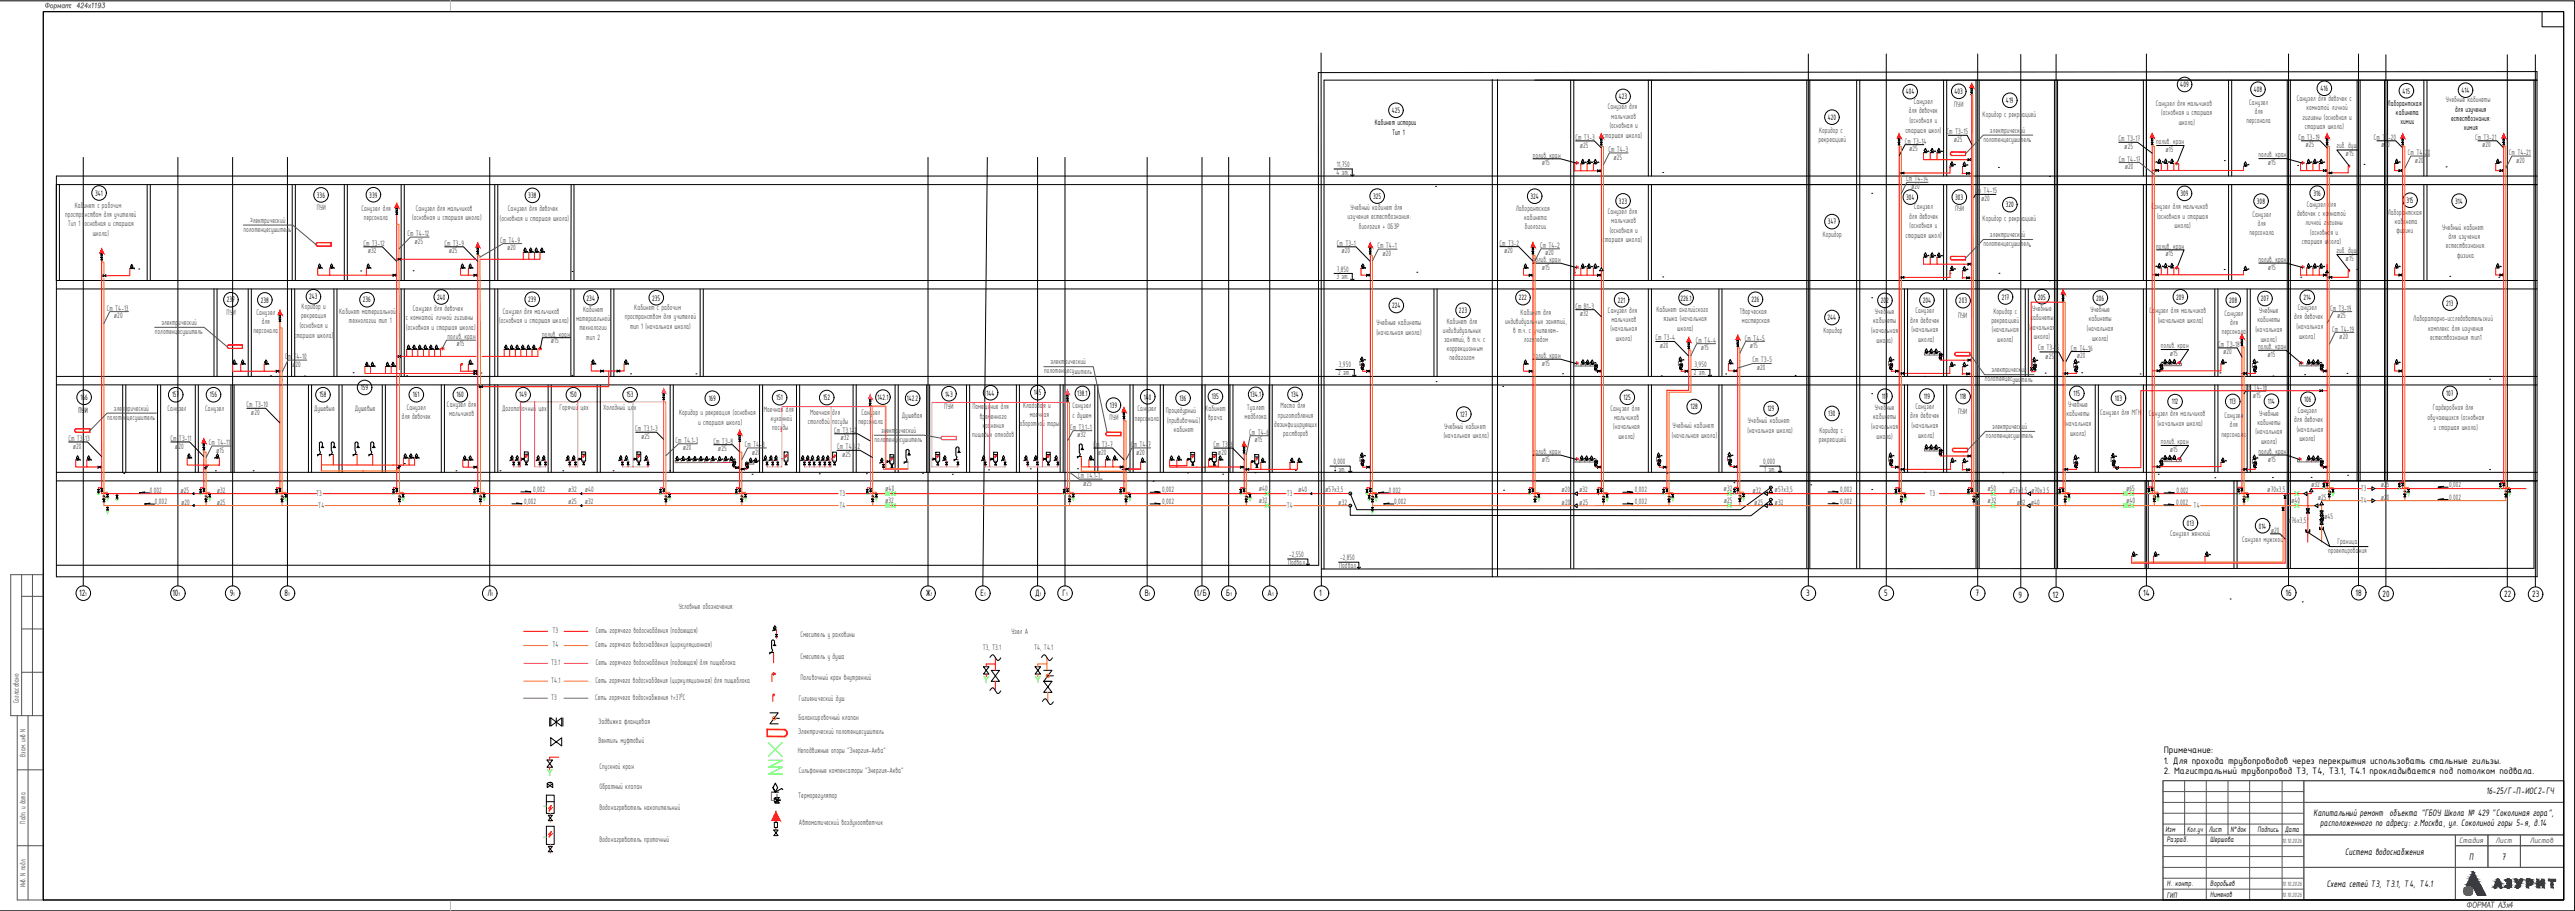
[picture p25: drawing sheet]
<svg xmlns="http://www.w3.org/2000/svg" width="1189mm" height="420mm" viewBox="0 0 1189 420" stroke-linecap="round" stroke-linejoin="round" font-family="sans-serif">
<defs><g id="words">
<text font-size="5.7" fill="#808080" x="1138" y="420">ФОРМАТ А3х4</text>
<g font-size="4.7">
<text x="999" y="347">Примечание:</text>
<text x="999" y="352">1. Для прохода трубопроводов через перекрытия использовать стальные гильзы.</text>
<text x="999" y="357">2. Магистральный трубопровод Т3, Т4, Т3.1, Т4.1 прокладывается под потолком подвала.</text>
<text x="1148" y="366">16-25/Г-П-ИОС2-ГЧ</text>
<text x="1068" y="376">Капитальный ремонт объекта &quot;ГБОУ Школа № 429 &quot;Соколиная гора&quot;,</text>
<text x="1071" y="381">расположенного по адресу: г.Москва, ул. Соколиной горы 5-я, д.14</text>
<text x="1083" y="394">Система водоснабжения</text>
<text x="1140" y="397">П</text>
<text x="1155" y="397">7</text>
<text x="1074" y="409">Схема сетей Т3, Т3.1, Т4, Т4.1</text>
</g>
<g font-size="4.6">
<text x="37" y="275">12</text>
<text x="80" y="275">10</text>
<text x="106" y="275">9</text>
<text x="131" y="275">8</text>
<text x="225" y="275">Л</text>
<text x="427" y="275">Ж</text>
<text x="453" y="275">Е</text>
<text x="478" y="275">Д</text>
<text x="491" y="275">Г</text>
<text x="529" y="275">В</text>
<text x="552" y="275">1/Б</text>
<text x="566" y="275">Б</text>
<text x="585" y="275">А</text>
<text x="609" y="275">1</text>
<text x="834" y="275">3</text>
<text x="870" y="275">5</text>
<text x="912" y="275">7</text>
<text x="932" y="276">9</text>
<text x="948" y="276">12</text>
<text x="990" y="275">14</text>
<text x="1055" y="275">16</text>
<text x="1088" y="275">18</text>
<text x="1100" y="275">20</text>
<text x="1156" y="276">22</text>
<text x="1169" y="276">23</text>
</g>
<g font-size="3.9">
<text x="1007" y="40">409</text>
<text x="1071" y="42">416</text>
<text x="747" y="46">423</text>
<text x="880" y="44">404</text>
<text x="902" y="43">403</text>
<text x="926" y="48">419</text>
<text x="1041" y="42">408</text>
<text x="1109" y="43">415</text>
<text x="1136" y="43">414</text>
<text x="643" y="52">425</text>
<text x="1102" y="49">Лаборантская</text>
<text x="1106" y="53">кабинета</text>
<text x="1133" y="51">для изучения</text>
<text x="635" y="58">Кабинет истории</text>
<text x="844" y="55">420</text>
<text x="1108" y="57">химии</text>
<text x="1132" y="56">естествознания:</text>
<text x="1138" y="60">химия</text>
<text x="643" y="62">Тип 1</text>
<text x="44" y="90">341</text>
<text x="146" y="91">336</text>
<text x="171" y="91">339</text>
<text x="244" y="91">338</text>
<text x="634" y="92">325</text>
<text x="707" y="92">324</text>
<text x="747" y="94">323</text>
<text x="880" y="92">304</text>
<text x="903" y="92">303</text>
<text x="926" y="96">320</text>
<text x="1007" y="90">309</text>
<text x="1042" y="94">308</text>
<text x="1068" y="90">316</text>
<text x="1111" y="94">315</text>
<text x="1134" y="94">314</text>
<text x="844" y="104">347</text>
<text x="105" y="139">237</text>
<text x="120" y="140">238</text>
<text x="143" y="138">243</text>
<text x="168" y="139">236</text>
<text x="202" y="138">240</text>
<text x="244" y="139">239</text>
<text x="271" y="139">234</text>
<text x="301" y="139">235</text>
<text x="643" y="142">224</text>
<text x="701" y="139">222</text>
<text x="747" y="140">221</text>
<text x="776" y="139">226.1</text>
<text x="809" y="139">226</text>
<text x="868" y="140">202</text>
<text x="888" y="140">204</text>
<text x="904" y="140">203</text>
<text x="924" y="138">217</text>
<text x="941" y="138">205</text>
<text x="968" y="139">206</text>
<text x="1005" y="138">209</text>
<text x="1029" y="140">208</text>
<text x="1044" y="139">207</text>
<text x="1063" y="138">214</text>
<text x="1129" y="141">213</text>
<text x="674" y="144">223</text>
<text x="844" y="148">244</text>
<text x="167" y="180">159</text>
<text x="37" y="185">166</text>
<text x="79" y="183">157</text>
<text x="97" y="183">156</text>
<text x="147" y="183">158</text>
<text x="191" y="183">161</text>
<text x="211" y="183">160</text>
<text x="240" y="183">149</text>
<text x="263" y="183">150</text>
<text x="289" y="183">153</text>
<text x="327" y="185">169</text>
<text x="358" y="185">151</text>
<text x="380" y="185">152</text>
<text x="405" y="184">142.1</text>
<text x="419" y="185">142.2</text>
<text x="436" y="183">143</text>
<text x="455" y="182">144</text>
<text x="477" y="182">145</text>
<text x="497" y="183">138.1</text>
<text x="528" y="184">140</text>
<text x="544" y="185">136</text>
<text x="559" y="184">135</text>
<text x="577" y="183">134.1</text>
<text x="596" y="183">134</text>
<text x="750" y="185">125</text>
<text x="869" y="184">117</text>
<text x="888" y="184">119</text>
<text x="905" y="184">118</text>
<text x="957" y="183">115</text>
<text x="976" y="185">103</text>
<text x="1064" y="185">106</text>
<text x="1129" y="183">107</text>
<text x="36" y="191">ПУИ</text>
<text x="512" y="188">139</text>
<text x="780" y="189">128</text>
<text x="816" y="190">129</text>
<text x="844" y="192">130</text>
<text x="1003" y="187">112</text>
<text x="1029" y="186">113</text>
<text x="1047" y="186">114</text>
<text x="674" y="192">127</text>
<text x="1010" y="242">013</text>
<text x="1043" y="244">014</text>
<text x="1000" y="384">Изм</text>
<text x="1010" y="384">Кол.уч</text>
<text x="1020" y="384">Лист</text>
<text x="1030" y="384">N°док</text>
<text x="1042" y="384">Подпись</text>
<text x="1055" y="384">Дата</text>
<text x="1000" y="388">Разраб.</text>
<text x="1020" y="388">Шершова</text>
<text x="1000" y="409">Н. контр.</text>
<text x="1020" y="414">Нименов</text>
<text x="1020" y="408">Воробьев</text>
<text x="1000" y="414">ГИП</text>
</g>
<g font-size="3.9" fill="#545454">
<text x="1060" y="47">Санузел для девочек с</text>
<text x="1129" y="47">Учебные кабинеты</text>
<text x="742" y="50">Санузел для</text>
<text x="881" y="52">для девочек</text>
<text x="884" y="48">Санузел</text>
<text x="902" y="49">ПУИ</text>
<text x="915" y="54">Коридор с рекреацией</text>
<text x="995" y="49">Санузел для мальчиков</text>
<text x="998" y="53">(основная и старшая</text>
<text x="1038" y="49">Санузел</text>
<text x="1041" y="53">для</text>
<text x="1065" y="51">комнатой личной</text>
<text x="743" y="59">(основная и</text>
<text x="744" y="55">мальчиков</text>
<text x="882" y="57">(основная и</text>
<text x="1006" y="58">школа)</text>
<text x="1037" y="57">персонала</text>
<text x="1063" y="55">гигиены (основная и</text>
<text x="1064" y="60">старшая школа)</text>
<text x="727" y="65">Ст Т3-3</text>
<text x="740" y="64">старшая школа)</text>
<text x="840" y="66">рекреацией</text>
<text x="840" y="61">Коридор с</text>
<text x="880" y="61">старшая школ)</text>
<text x="899" y="62">Ст Т3-15</text>
<text x="902" y="65">ø25</text>
<text x="916" y="65" transform="rotate(1 916 65)">полотенцесушитель</text>
<text x="919" y="61" transform="rotate(1 919 61)">электрический</text>
<text x="978" y="65">Ст ТЗ-17</text>
<text x="1061" y="65">Ст Т3-19</text>
<text x="1096" y="65">Ст Т</text>
<text x="1101" y="65">3-20</text>
<text x="1143" y="65">Ст Т3-21</text>
<text x="729" y="68">ø25</text>
<text x="743" y="70">Ст Т4-3</text>
<text x="879" y="66">Ст Т3-14</text>
<text x="881" y="70">ø25</text>
<text x="981" y="69">ø25</text>
<text x="996" y="67">полив. кран</text>
<text x="1000" y="70">ø15</text>
<text x="1064" y="68">ø25</text>
<text x="1079" y="68">гиб. душ</text>
<text x="1099" y="68">ø20</text>
<text x="1112" y="72">Ст Т4-20</text>
<text x="1146" y="68">ø20</text>
<text x="1158" y="72">Ст Т4-21</text>
<text x="617" y="77">11,750</text>
<text x="708" y="73">полив. кран</text>
<text x="712" y="76">ø15</text>
<text x="745" y="74">ø25</text>
<text x="978" y="75">Ст Т4-17</text>
<text x="981" y="78">ø20</text>
<text x="1043" y="73">полив. кран</text>
<text x="1047" y="76">ø15</text>
<text x="1083" y="72">ø15</text>
<text x="1115" y="75">ø20</text>
<text x="1162" y="75">ø20</text>
<text x="617" y="81">4 эт.</text>
<text x="880" y="84">Ст Т4-14</text>
<text x="882" y="87">ø20</text>
<text x="912" y="89">Ст Т4-15</text>
<text x="35" y="96">Кабинет с рабочим</text>
<text x="915" y="92">ø20</text>
<text x="1065" y="95">Санузел для</text>
<text x="30" y="100">пространством для учителей</text>
<text x="146" y="97">ПУИ</text>
<text x="167" y="97">Санузел для</text>
<text x="168" y="101">персонала</text>
<text x="190" y="102">(основная и старшая школа)</text>
<text x="192" y="97">Санузел для мальчиков</text>
<text x="235" y="98">Санузел для девочек</text>
<text x="622" y="101">изучения естествознания:</text>
<text x="623" y="97">Учебный кабинет для</text>
<text x="700" y="97">Лаборантская</text>
<text x="704" y="102">кабинета</text>
<text x="742" y="99">Санузел для</text>
<text x="881" y="101">для девочек</text>
<text x="884" y="97">Санузел</text>
<text x="903" y="97">ПУИ</text>
<text x="993" y="96">Санузел для мальчиков</text>
<text x="996" y="101">(основная и старшая</text>
<text x="1040" y="100">Санузел</text>
<text x="1061" y="99">девочек с комнатой</text>
<text x="1102" y="99">Лаборантская</text>
<text x="31" y="104">Тип 1 (</text>
<text x="39" y="104">основная и старшая</text>
<text x="112" y="107" transform="rotate(1 112 107)">полотенцесушитель</text>
<text x="115" y="103" transform="rotate(1 115 103)">электрический</text>
<text x="231" y="102">(основная и старшая школа)</text>
<text x="627" y="105">биология + ОБЗР</text>
<text x="704" y="106">биологии</text>
<text x="743" y="107">(основная и</text>
<text x="744" y="103">мальчиков</text>
<text x="882" y="105">(основная и</text>
<text x="915" y="102">Коридор с рекреацией</text>
<text x="1004" y="105">школа)</text>
<text x="1042" y="104">для</text>
<text x="1064" y="104">личной гигиены</text>
<text x="1106" y="103">кабинета</text>
<text x="1106" y="107">физики</text>
<text x="1127" y="106">Учебный кабинет</text>
<text x="43" y="109">школа)</text>
<text x="168" y="113">Ст Т3-12</text>
<text x="188" y="109">Ст Т4-12</text>
<text x="191" y="112">ø25</text>
<text x="205" y="113">Ст Т3-9</text>
<text x="231" y="112">Ст Т4-9</text>
<text x="617" y="113">Ст Т3-1</text>
<text x="692" y="113">Ст Т3-2</text>
<text x="740" y="112">старшая школа)</text>
<text x="842" y="109">Коридор</text>
<text x="880" y="110">старшая школ)</text>
<text x="916" y="113" transform="rotate(1 916 113)">полотенцесушитель</text>
<text x="919" y="109" transform="rotate(1 919 109)">электрический</text>
<text x="1039" y="109">персонала</text>
<text x="1063" y="113">старшая школа)</text>
<text x="1067" y="108">(основная и</text>
<text x="1130" y="110">для изучения</text>
<text x="170" y="117">ø32</text>
<text x="207" y="117">ø25</text>
<text x="234" y="115">ø20</text>
<text x="619" y="117">ø20</text>
<text x="636" y="115">Ст Т4-1</text>
<text x="638" y="118">ø20</text>
<text x="694" y="117">ø20</text>
<text x="711" y="114">Ст Т4-2</text>
<text x="713" y="118">ø20</text>
<text x="996" y="115">полив. кран</text>
<text x="1000" y="118">ø15</text>
<text x="1079" y="117">гиб. душ</text>
<text x="1129" y="115">естествознания:</text>
<text x="1134" y="119">физика</text>
<text x="617" y="125">7,850</text>
<text x="708" y="121">полив. кран</text>
<text x="712" y="124">ø15</text>
<text x="1043" y="121">полив. кран</text>
<text x="1047" y="124">ø15</text>
<text x="1083" y="120">ø15</text>
<text x="617" y="129">3 эт.</text>
<text x="49" y="143">Ст Т4-13</text>
<text x="139" y="143">Коридор и</text>
<text x="191" y="144">Санузел для девочек</text>
<text x="269" y="144">Кабинет</text>
<text x="293" y="143">Кабинет с рабочим</text>
<text x="727" y="142">Ст В1-3</text>
<text x="765" y="144">Кабинет английского</text>
<text x="938" y="143">Учебные</text>
<text x="965" y="144">Учебные</text>
<text x="1061" y="143">Санузел</text>
<text x="1076" y="143">Ст Т3-19</text>
<text x="53" y="147">ø20</text>
<text x="75" y="150" transform="rotate(1 75 150)">электрический</text>
<text x="105" y="145">ПУИ</text>
<text x="118" y="145">Санузел</text>
<text x="121" y="149">для</text>
<text x="139" y="147">рекреация</text>
<text x="157" y="145">Кабинет материальной</text>
<text x="161" y="149">технологии тип 1</text>
<text x="187" y="148">с комнатой личной гигиены</text>
<text x="231" y="149">(основная и старшая школа)</text>
<text x="232" y="145">Санузел для мальчиков</text>
<text x="266" y="148">материальной</text>
<text x="288" y="147">пространством для учителей</text>
<text x="668" y="149">Кабинет для</text>
<text x="695" y="149">индивидуальных занятий,</text>
<text x="702" y="145">Кабинет для</text>
<text x="729" y="146">ø32</text>
<text x="742" y="144">Санузел для</text>
<text x="744" y="148">мальчиков</text>
<text x="768" y="148">языка (начальная</text>
<text x="803" y="145">Творческая</text>
<text x="804" y="149">мастерская</text>
<text x="865" y="149">кабинеты</text>
<text x="866" y="145">Учебные</text>
<text x="882" y="149">для девочек</text>
<text x="884" y="145">Санузел</text>
<text x="904" y="147">ПУИ</text>
<text x="919" y="149">рекреацией</text>
<text x="920" y="145">Коридор с</text>
<text x="937" y="148">кабинеты</text>
<text x="964" y="148">кабинеты</text>
<text x="992" y="144">Санузел для мальчиков</text>
<text x="996" y="149">(начальная школа)</text>
<text x="1027" y="146">Санузел</text>
<text x="1030" y="150">для</text>
<text x="1042" y="149">кабинеты</text>
<text x="1043" y="144">Учебные</text>
<text x="1059" y="147">для девочек</text>
<text x="1079" y="147">ø25</text>
<text x="1114" y="148">Лабораторно-исследовательский</text>
<text x="72" y="154" transform="rotate(1 72 154)">полотенцесушитель</text>
<text x="117" y="154">персонала</text>
<text x="136" y="156">старшая школа)</text>
<text x="138" y="151">(основная и</text>
<text x="188" y="152">(основная и старшая школа)</text>
<text x="250" y="155">полив. кран</text>
<text x="268" y="152">технологии</text>
<text x="291" y="152">тип 1 (начальная школа)</text>
<text x="635" y="150">Учебные кабинеты</text>
<text x="635" y="155">(начальная школа)</text>
<text x="666" y="154">индивидуальных</text>
<text x="699" y="154">в т.ч. с учителем-</text>
<text x="744" y="153">(начальная</text>
<text x="774" y="153">школа)</text>
<text x="842" y="153">Коридор</text>
<text x="864" y="154">(начальная</text>
<text x="883" y="153">(начальная</text>
<text x="920" y="153">(начальная</text>
<text x="937" y="152">(</text>
<text x="937" y="152">начальная</text>
<text x="963" y="153">(начальная</text>
<text x="1026" y="154">персонала</text>
<text x="1041" y="153">(начальная</text>
<text x="1060" y="152">(начальная</text>
<text x="1077" y="153">Ст Т4-19</text>
<text x="1121" y="152">комплекс для изучения</text>
<text x="207" y="156">полив. кран</text>
<text x="211" y="160">ø15</text>
<text x="254" y="158">ø15</text>
<text x="271" y="157">тип 2</text>
<text x="667" y="158">занятий, в т.ч. с</text>
<text x="668" y="162">коррекционным</text>
<text x="703" y="158">логопедом</text>
<text x="746" y="157">школа)</text>
<text x="764" y="157">Ст Т3-4</text>
<text x="766" y="160">ø20</text>
<text x="783" y="158">Ст Т4-4</text>
<text x="785" y="162">ø15</text>
<text x="806" y="157">Ст Т4-5</text>
<text x="808" y="160">ø15</text>
<text x="866" y="158">школа)</text>
<text x="886" y="158">школа)</text>
<text x="922" y="158">школа)</text>
<text x="939" y="157">школа)</text>
<text x="941" y="162">Ст Т3-16</text>
<text x="956" y="162">Ст Т4-16</text>
<text x="966" y="157">школа)</text>
<text x="998" y="161">полив. кран</text>
<text x="1024" y="160">Ст ТЗ-18</text>
<text x="1043" y="161">полив. кран</text>
<text x="1044" y="158">школа)</text>
<text x="1062" y="156">школа)</text>
<text x="1080" y="156">ø20</text>
<text x="1122" y="157">естествознания тип1</text>
<text x="132" y="166">Ст Т</text>
<text x="137" y="166">4-10</text>
<text x="485" y="168" transform="rotate(1 485 168)">электрический</text>
<text x="669" y="166">педагогом</text>
<text x="708" y="165">полив. кран</text>
<text x="809" y="167">Ст ТЗ-5</text>
<text x="944" y="165">ø25</text>
<text x="959" y="165">ø20</text>
<text x="1002" y="164">ø15</text>
<text x="1026" y="163">ø20</text>
<text x="1047" y="165">ø15</text>
<text x="135" y="169">ø20</text>
<text x="482" y="172" transform="rotate(1 482 172)">полотенцесушитель</text>
<text x="618" y="173">2 эт.</text>
<text x="618" y="169">3,950</text>
<text x="712" y="169">ø15</text>
<text x="782" y="173">2 эт.</text>
<text x="782" y="169">3,950</text>
<text x="811" y="171">ø20</text>
<text x="919" y="172" transform="rotate(1 919 172)">электрический</text>
<text x="916" y="176" transform="rotate(1 916 176)">полотенцесушитель</text>
<text x="1037" y="180">Ст Т4-18</text>
<text x="1040" y="183">ø15</text>
<text x="52" y="189" transform="rotate(1 52 189)">электрический</text>
<text x="77" y="189">Санузел</text>
<text x="95" y="189">Санузел</text>
<text x="114" y="188">Ст Т3-10</text>
<text x="116" y="191">ø20</text>
<text x="145" y="189">Душевые</text>
<text x="164" y="189">Душевые</text>
<text x="188" y="189">Санузел</text>
<text x="206" y="188">Санузел для</text>
<text x="207" y="192">мальчиков</text>
<text x="232" y="190">Доготовочный цех</text>
<text x="258" y="189">Горячий цех</text>
<text x="278" y="189">Холодный цех</text>
<text x="314" y="191">Коридор и рекреация (основная</text>
<text x="353" y="190">Моечная для</text>
<text x="374" y="191">Моечная для</text>
<text x="398" y="192">Санузел</text>
<text x="436" y="188">ПУИ</text>
<text x="449" y="189">Помещение для</text>
<text x="472" y="188">Кладовая и</text>
<text x="495" y="188">Санузел</text>
<text x="525" y="190">Санузел</text>
<text x="538" y="190">Процедурный</text>
<text x="556" y="190">Кабинет</text>
<text x="576" y="189">Туалет</text>
<text x="591" y="188">Место для</text>
<text x="744" y="189">Санузел для</text>
<text x="866" y="189">Учебные</text>
<text x="884" y="189">Санузел</text>
<text x="904" y="191">ПУИ</text>
<text x="954" y="192">кабинеты</text>
<text x="955" y="188">Учебные</text>
<text x="970" y="192">Санузел для МГН</text>
<text x="992" y="192">Санузел для мальчиков</text>
<text x="1043" y="192">Учебные</text>
<text x="1061" y="190">Санузел</text>
<text x="1123" y="189">Гардеробная для</text>
<text x="50" y="194" transform="rotate(1 50 194)">полотенцесушитель</text>
<text x="186" y="193">для девочек</text>
<text x="322" y="196">и старшая школа)</text>
<text x="356" y="194">кухонной</text>
<text x="373" y="195">столовой посуды</text>
<text x="396" y="196">персонала</text>
<text x="416" y="193">Душевая</text>
<text x="452" y="193">временного</text>
<text x="454" y="197">хранения</text>
<text x="471" y="197">оборотной тары</text>
<text x="475" y="192">моечная</text>
<text x="495" y="193">с душем</text>
<text x="512" y="194">ПУИ</text>
<text x="524" y="194">персонала</text>
<text x="539" y="195">(прививочный)</text>
<text x="558" y="194">врача</text>
<text x="575" y="193">медблока</text>
<text x="588" y="197">дезинфицирующих</text>
<text x="590" y="193">приготовления</text>
<text x="667" y="198">Учебный кабинет</text>
<text x="745" y="194">мальчиков</text>
<text x="772" y="198">Учебный кабинет</text>
<text x="807" y="195">Учебный кабинет</text>
<text x="864" y="198">(начальная</text>
<text x="865" y="193">кабинеты</text>
<text x="882" y="193">для девочек</text>
<text x="883" y="197">(начальная</text>
<text x="920" y="198" transform="rotate(1 920 198)">электрический</text>
<text x="953" y="196">(</text>
<text x="954" y="196">начальная</text>
<text x="996" y="196">(начальная школа)</text>
<text x="1027" y="193">Санузел</text>
<text x="1030" y="197">для</text>
<text x="1042" y="196">кабинеты</text>
<text x="1059" y="195">для девочек</text>
<text x="1121" y="194">обучающихся (основная</text>
<text x="32" y="203">Ст Т3-13</text>
<text x="79" y="203">Ст Т3-11</text>
<text x="293" y="199">Ст Т3.1-3</text>
<text x="296" y="202">ø25</text>
<text x="356" y="198">посуды</text>
<text x="385" y="200">Ст Т3.1-2</text>
<text x="388" y="203">ø32</text>
<text x="404" y="204" transform="rotate(1 404 204)">полотенцесушитель</text>
<text x="407" y="200" transform="rotate(1 407 200)">электрический</text>
<text x="449" y="201">пищевых отходов</text>
<text x="494" y="198">Ст Т3.1-1</text>
<text x="497" y="202">ø32</text>
<text x="542" y="199">кабинет</text>
<text x="577" y="201">Ст Т4-6</text>
<text x="592" y="201">растворов</text>
<text x="667" y="202">(начальная школа)</text>
<text x="745" y="198">(начальная</text>
<text x="747" y="203">школа)</text>
<text x="772" y="202">(начальная школа)</text>
<text x="807" y="200">(начальная школа)</text>
<text x="840" y="204">рекреацией</text>
<text x="840" y="200">Коридор с</text>
<text x="866" y="202">школа)</text>
<text x="886" y="202">школа)</text>
<text x="917" y="202" transform="rotate(1 917 202)">полотенцесушитель</text>
<text x="956" y="201">школа)</text>
<text x="1026" y="201">персонала</text>
<text x="1041" y="200">(начальная</text>
<text x="1060" y="199">(начальная</text>
<text x="1062" y="204">школа)</text>
<text x="1124" y="198">и старшая школа)</text>
<text x="34" y="207">ø20</text>
<text x="81" y="207">ø20</text>
<text x="96" y="205">Ст Т4-11</text>
<text x="100" y="209">ø15</text>
<text x="312" y="204">Ст Т4.1-3</text>
<text x="315" y="208">ø20</text>
<text x="329" y="205">Ст Т3-8</text>
<text x="331" y="208">ø25</text>
<text x="344" y="206">Ст Т4-8</text>
<text x="347" y="210">ø20</text>
<text x="387" y="207">Ст Т4.1-2</text>
<text x="505" y="206">Ст Т3-7</text>
<text x="507" y="210">ø20</text>
<text x="522" y="206">Ст Т4-7</text>
<text x="525" y="210">ø20</text>
<text x="560" y="206">Ст Т3-6</text>
<text x="562" y="210">ø20</text>
<text x="579" y="204">ø15</text>
<text x="708" y="209">полив. кран</text>
<text x="998" y="205">полив. кран</text>
<text x="1002" y="208">ø15</text>
<text x="1043" y="209">полив. кран</text>
<text x="1044" y="205">школа)</text>
<text x="389" y="211">ø25</text>
<text x="616" y="214">0,000</text>
<text x="712" y="213">ø15</text>
<text x="814" y="214">0,000</text>
<text x="1047" y="213">ø15</text>
<text x="498" y="221">Ст Т4.1-1</text>
<text x="616" y="218">1 эт.</text>
<text x="814" y="218">1 эт.</text>
<text x="69" y="227">0,002</text>
<text x="83" y="227">ø25</text>
<text x="100" y="227">ø32</text>
<text x="246" y="227">0,002</text>
<text x="262" y="227">ø32</text>
<text x="270" y="227">ø40</text>
<text x="409" y="226">ø40</text>
<text x="500" y="224">ø25</text>
<text x="537" y="227">0,002</text>
<text x="581" y="226">ø40</text>
<text x="599" y="227">ø40</text>
<text x="612" y="227">ø57х3,5</text>
<text x="641" y="227">0,002</text>
<text x="721" y="227">ø20</text>
<text x="729" y="227">ø32</text>
<text x="755" y="227">0,002</text>
<text x="796" y="226">ø32</text>
<text x="809" y="227">ø32</text>
<text x="819" y="227">ø57х3,5</text>
<text x="850" y="227">0,002</text>
<text x="918" y="226">ø50</text>
<text x="928" y="227">ø57х3,5 ø70х3,5</text>
<text x="982" y="226">ø65</text>
<text x="1005" y="227">0,002</text>
<text x="1047" y="227">ø70х3,5</text>
<text x="1067" y="225">ø32</text>
<text x="1090" y="227">Т3</text>
<text x="1099" y="225">ø25</text>
<text x="1131" y="225">0,002</text>
<text x="72" y="232">0,002</text>
<text x="84" y="233">ø20</text>
<text x="100" y="233">ø25</text>
<text x="146" y="229">Т3</text>
<text x="242" y="232">0,002</text>
<text x="262" y="233">ø25</text>
<text x="270" y="233">ø32</text>
<text x="388" y="229">Т3</text>
<text x="409" y="232">ø32</text>
<text x="537" y="233">0,002</text>
<text x="581" y="232">ø32</text>
<text x="594" y="229">Т3</text>
<text x="618" y="233">ø32</text>
<text x="644" y="232">0,002</text>
<text x="721" y="233">ø20</text>
<text x="729" y="233">ø25</text>
<text x="755" y="233">0,002</text>
<text x="796" y="232">ø25</text>
<text x="810" y="233">ø25</text>
<text x="819" y="233">ø32</text>
<text x="850" y="232">0,002</text>
<text x="891" y="229">Т3</text>
<text x="918" y="232">ø32</text>
<text x="931" y="233">ø32 ø40</text>
<text x="982" y="232">ø40</text>
<text x="1005" y="233">0,002</text>
<text x="1058" y="232">ø40</text>
<text x="1070" y="231">ø25</text>
<text x="1090" y="232">Т4</text>
<text x="1099" y="231">ø20</text>
<text x="1131" y="230">0,002</text>
<text x="147" y="234">Т4</text>
<text x="388" y="234">Т4</text>
<text x="594" y="234">Т4</text>
<text x="1013" y="234">Т4</text>
<text x="1073" y="239">ø45</text>
<text x="1048" y="246">ø20</text>
<text x="1056" y="241">ø76х3,5</text>
<text x="1002" y="247">Санузел женский</text>
<text x="1035" y="250">Санузел мужской</text>
<text x="1079" y="251">Граница</text>
<text x="595" y="257">-2,550</text>
<text x="1075" y="255">проектирования</text>
<text x="595" y="261">Подвал</text>
<text x="618" y="262">Подвал</text>
<text x="619" y="258">-2,850</text>
<text x="313" y="281">Условные обозначения:</text>
<text x="255" y="292">Т3</text>
<text x="275" y="292">Сеть горячего водоснабдения (подающая)</text>
<text x="370" y="294">Смеситель у раковины</text>
<text x="467" y="292">Узел А</text>
<text x="255" y="299">Т4</text>
<text x="275" y="298">Сеть горячего водоснабдения (циркуляционная)</text>
<text x="454" y="300">Т3, Т3.1</text>
<text x="477" y="300">Т4, Т4.1</text>
<text x="370" y="304">Смеситель у душа</text>
<text x="254" y="307">Т3.1</text>
<text x="275" y="307">Сеть горячего водоснабдения (подающая) для пищеблока</text>
<text x="254" y="315">Т4.1</text>
<text x="275" y="315">Сеть горячего водоснабдения (циркуляционная) для пищеблока</text>
<text x="370" y="313">Поливочный кран внутренний</text>
<text x="254" y="323">Т3</text>
<text x="275" y="323">Сеть горячего водоснабжения t=37 С</text>
<text x="369" y="324">Гигиенический душ</text>
<text x="276" y="334">Задвижка фланцевая</text>
<text x="369" y="332">Балансировочный клапан</text>
<text x="369" y="339">Электрический полотенцесушитель</text>
<text x="276" y="343">Вентиль муфтовый</text>
<text x="368" y="347">Неподвижные опоры &quot;Энергия-Аква&quot;</text>
<text x="277" y="354">Спускной кран</text>
<text x="369" y="356">Сильфонные компенсаторы &quot;Энергия-Аква&quot;</text>
<text x="277" y="364">Обратный клапан</text>
<text x="369" y="368">Терморегулятор</text>
<text x="277" y="374">Водонагреватель накопительный</text>
<text x="369" y="380">Автоматический воздухоответчик</text>
<text x="277" y="388">Водонагреватель проточный</text>
<text x="1135" y="389">Стадия</text>
<text x="1152" y="389">Лист</text>
<text x="1168" y="389">Листов</text>
</g>
<g font-size="3.9" fill="#473972">
<text x="9" y="324" transform="rotate(-90 9 324)">Согласовано</text>
<text x="12" y="349" transform="rotate(-90 12 349)">Взам. инв N</text>
<text x="12" y="380" transform="rotate(-90 12 380)">Подп. и дата</text>
<text x="12" y="409" transform="rotate(-90 12 409)">Инв. N подл.</text>
</g>
<g font-size="3.1" fill="#545454">
<text x="1054" y="389">10.10.2026</text>
<text x="1054" y="409">10.10.2026</text>
<text x="1054" y="414">10.10.2026</text>
</g>
<text font-size="2.7" fill="#545454" x="314" y="321">0</text>
<g font-size="2.6">
<text x="39" y="275">1</text>
<text x="82" y="275">1</text>
<text x="108" y="275">1</text>
<text x="133" y="275">1</text>
<text x="227" y="275">1</text>
<text x="430" y="275">1</text>
<text x="454" y="275">1</text>
<text x="480" y="275">1</text>
<text x="492" y="275">1</text>
<text x="530" y="275">1</text>
<text x="568" y="275">1</text>
<text x="587" y="275">1</text>
</g>
</g></defs>
<g fill="none" stroke="#000" stroke-width=".46">
<circle cx="1009" cy="39" r="3"/>
<circle cx="645" cy="51" r="3"/>
<circle cx="749" cy="44" r="3"/>
<circle cx="846" cy="54" r="3"/>
<circle cx="882" cy="42" r="3"/>
<circle cx="904" cy="42" r="3"/>
<circle cx="928" cy="46" r="3"/>
<circle cx="1042" cy="41" r="3"/>
<circle cx="1073" cy="41" r="3"/>
<circle cx="1111" cy="42" r="3"/>
<circle cx="1138" cy="42" r="3"/>
<circle cx="46" cy="89" r="3"/>
<circle cx="148" cy="90" r="3"/>
<circle cx="172" cy="90" r="3"/>
<circle cx="246" cy="90" r="3"/>
<circle cx="636" cy="90" r="3"/>
<circle cx="709" cy="90" r="3"/>
<circle cx="749" cy="93" r="3"/>
<circle cx="882" cy="91" r="3"/>
<circle cx="905" cy="91" r="3"/>
<circle cx="928" cy="94" r="3"/>
<circle cx="1009" cy="89" r="3"/>
<circle cx="1044" cy="93" r="3"/>
<circle cx="1070" cy="89" r="3"/>
<circle cx="1113" cy="92" r="3"/>
<circle cx="1135" cy="93" r="3"/>
<circle cx="846" cy="102" r="3"/>
<circle cx="107" cy="138" r="3"/>
<circle cx="122" cy="138" r="3"/>
<circle cx="145" cy="137" r="3"/>
<circle cx="169" cy="138" r="3"/>
<circle cx="204" cy="137" r="3"/>
<circle cx="246" cy="138" r="3"/>
<circle cx="273" cy="137" r="3"/>
<circle cx="303" cy="137" r="3"/>
<circle cx="703" cy="137" r="3"/>
<circle cx="749" cy="138" r="3"/>
<circle cx="778" cy="137" r="3"/>
<circle cx="810" cy="138" r="3"/>
<circle cx="870" cy="139" r="3"/>
<circle cx="890" cy="138" r="3"/>
<circle cx="906" cy="139" r="3"/>
<circle cx="926" cy="137" r="3"/>
<circle cx="943" cy="137" r="3"/>
<circle cx="970" cy="137" r="3"/>
<circle cx="1007" cy="137" r="3"/>
<circle cx="1031" cy="138" r="3"/>
<circle cx="1046" cy="138" r="3"/>
<circle cx="1065" cy="137" r="3"/>
<circle cx="1131" cy="140" r="3"/>
<circle cx="645" cy="141" r="3"/>
<circle cx="675" cy="143" r="3"/>
<circle cx="846" cy="146" r="3"/>
<circle cx="168" cy="179" r="3"/>
<circle cx="39" cy="183" r="3"/>
<circle cx="81" cy="182" r="3"/>
<circle cx="99" cy="182" r="3"/>
<circle cx="149" cy="182" r="3"/>
<circle cx="192" cy="182" r="3"/>
<circle cx="213" cy="182" r="3"/>
<circle cx="242" cy="182" r="3"/>
<circle cx="265" cy="182" r="3"/>
<circle cx="291" cy="182" r="3"/>
<circle cx="329" cy="184" r="3"/>
<circle cx="360" cy="183" r="3"/>
<circle cx="382" cy="183" r="3"/>
<circle cx="408" cy="183" r="3"/>
<circle cx="421" cy="184" r="3"/>
<circle cx="438" cy="182" r="3"/>
<circle cx="457" cy="181" r="3"/>
<circle cx="479" cy="181" r="3"/>
<circle cx="500" cy="181" r="3"/>
<circle cx="514" cy="187" r="3"/>
<circle cx="530" cy="183" r="3"/>
<circle cx="546" cy="184" r="3"/>
<circle cx="561" cy="183" r="3"/>
<circle cx="580" cy="182" r="3"/>
<circle cx="598" cy="182" r="3"/>
<circle cx="676" cy="191" r="3"/>
<circle cx="751" cy="183" r="3"/>
<circle cx="782" cy="188" r="3"/>
<circle cx="818" cy="188" r="3"/>
<circle cx="846" cy="191" r="3"/>
<circle cx="870" cy="183" r="3"/>
<circle cx="890" cy="183" r="3"/>
<circle cx="906" cy="183" r="3"/>
<circle cx="959" cy="181" r="3"/>
<circle cx="978" cy="184" r="3"/>
<circle cx="1004" cy="185" r="3"/>
<circle cx="1031" cy="185" r="3"/>
<circle cx="1049" cy="185" r="3"/>
<circle cx="1066" cy="184" r="3"/>
<circle cx="1131" cy="181" r="3"/>
<circle cx="1011" cy="241" r="3"/>
<circle cx="1045" cy="242" r="3"/>
</g>
<g fill="none" stroke="#000" stroke-width=".46">
<path d="M768 80h.1M900 77h.1M923 77h.1M1027 74h.1M1061 76h.1M1091 76h.1M1129 77h.1M1157 77h.1M663 86h.1M864 89h.1M946 81h.1M64 124h.1"/>
<path d="M167 125h.1M191 125h.1M264 125h.1M654 126h.1M727 126h.1M768 128h.1M864 137h.1M900 126h.1M923 126h.1M946 129h.1M1027 124h.1M1062 128h.1"/>
<path d="M1088 124h.1M1131 127h.1M1154 128h.1M125 173h.1M141 173h.1M163 172h.1M188 173h.1M222 172h.1M264 173h.1M291 172h.1M321 172h.1M663 176h.1"/>
<path d="M694 178h.1M721 172h.1M767 173h.1M797 172h.1M829 173h.1M889 174h.1M908 174h.1M925 174h.1M944 172h.1M961 172h.1M988 172h.1M1025 172h.1"/>
<path d="M1049 173h.1M1064 173h.1M1084 172h.1M1149 175h.1M864 182h.1M57 218h.1M99 217h.1M117 217h.1M167 217h.1M187 214h.1M211 217h.1M231 217h.1"/>
<path d="M260 217h.1M283 217h.1M309 217h.1M347 219h.1M378 219h.1M400 218h.1M426 218h.1M440 219h.1M456 217h.1M476 216h.1M497 216h.1M518 217h.1"/>
<path d="M548 218h.1M565 219h.1M579 218h.1M598 217h.1M616 217h.1M770 218h.1M889 218h.1M908 218h.1M925 218h.1M977 217h.1M996 219h.1M1084 219h.1"/>
<path d="M1149 217h.1M532 222h.1M694 226h.1M801 223h.1M836 224h.1M864 226h.1M1023 220h.1M1049 220h.1M1067 220h.1M1030 276h.1M1063 278h.1"/>
</g>
<g fill="none" stroke="#000" stroke-width=".46">
<path d="M610 24v246M835 25v245M871 25v245M913 25v245M933 25v246M949 25v246M991 25v245M1057 25v245M1089 25v245M1102 25v246M1158 25v246M1171 25v246"/>
<path d="M38 73v197M82 73v197M107 73v197M133 73v197M226 73v197M428 73v197M456 73l-2 197M479 73v197M492 73v197M530 73v197M555 73v197M567 73v197"/>
<path d="M586 73v197"/>
<circle cx="38" cy="274" r="3"/>
<circle cx="82" cy="274" r="3"/>
<circle cx="107" cy="274" r="3"/>
<circle cx="133" cy="274" r="3"/>
<circle cx="226" cy="274" r="3"/>
<circle cx="428" cy="274" r="3"/>
<circle cx="454" cy="274" r="3"/>
<circle cx="479" cy="274" r="3"/>
<circle cx="492" cy="274" r="3"/>
<circle cx="530" cy="274" r="3"/>
<circle cx="555" cy="274" r="3"/>
<circle cx="567" cy="274" r="3"/>
<circle cx="586" cy="274" r="3"/>
<circle cx="610" cy="274" r="3"/>
<circle cx="835" cy="274" r="3"/>
<circle cx="871" cy="274" r="3"/>
<circle cx="913" cy="274" r="3"/>
<circle cx="933" cy="274" r="3"/>
<circle cx="949" cy="274" r="3"/>
<circle cx="991" cy="274" r="3"/>
<circle cx="1057" cy="273" r="3"/>
<circle cx="1089" cy="273" r="3"/>
<circle cx="1102" cy="274" r="3"/>
<circle cx="1158" cy="274" r="3"/>
<circle cx="1171" cy="274" r="3"/>
</g>
<g fill="none" stroke="#000" stroke-width=".46">
<path d="M689 37v229h482v-233h-562v228M691 37v229M725 37v225M727 37v225M761 37v44M762 37v44M834 37v225M836 37v225M857 37v225M859 37v225M897 37v44M899 37v44"/>
<path d="M912 37v225M914 37v225M949 37v225M950 37v225M990 37v44M991 37v44M1029 37v44M1030 37v44M1056 37v225M1057 37v225M1088 37v185M1090 37v185"/>
<path d="M1101 37v185M1102 37v185M1119 37v44M1121 37v44M1170 37v225h-560M1171 37h-560v225M26 81h1145M27 85v44M68 85v44M69 85v44M135 85v44M136 85v44"/>
<path d="M159 85v44M160 85v44M185 85v44M187 85v44M228 85v44M230 85v44M264 85v44M265 85v44M761 85v44M762 85v44M897 85v44M899 85v44"/>
<path d="M990 85v44M991 85v44M1029 85v44M1030 85v44M1119 85v44M1121 85v44M1171 85h-1145v44h1145M26 133h1145M99 133v41M100 133v41M115 133v41M116 133v41"/>
<path d="M135 133v41M136 133v41M154 133v41M156 133v41M185 133v41M187 133v41M228 133v41M230 133v41M264 133v41M265 133v41M282 133v41M283 133v41"/>
<path d="M323 133v41M325 133v41M662 133v41M663 133v41M761 133v41M762 133v41M794 133v41M795 133v41M879 133v41M881 133v41M897 133v41M899 133v41"/>
<path d="M935 133v41M936 133v41M990 133v41M991 133v41M1023 133v41M1024 133v41M1038 133v41M1039 133v41M26 178h1145M26 174h1145M57 178v40M58 178v40"/>
<path d="M73 178v40M74 178v40M90 178v40M92 178v40M107 178v40M108 178v40M142 178v40M144 178v40M157 178v40M158 178v40M176 178v40M178 178v40"/>
<path d="M204 178v40M205 178v40M228 178v40M230 178v40M253 178v40M255 178v40M276 178v40M277 178v40M309 178v40M311 178v40M351 178v40M352 178v40"/>
<path d="M368 178v40M369 178v40M394 177v41M395 177v41M413 178v40M415 178v40M428 178v40M429 178v40M446 178v40M448 178v40M469 178v40M471 178v40"/>
<path d="M489 177v41M491 177v41M505 178v40M507 178v40M522 177v41M523 177v41M536 177v41M537 177v41M555 177v41M556 177v41M568 177v41M569 177v41"/>
<path d="M586 178v40M587 178v40M761 178v40M762 178v40M794 178v40M795 178v40M879 178v40M881 178v40M897 178v40M899 178v40M967 178v40M969 178v40"/>
<path d="M990 178v40M991 178v40M1023 178v40M1024 178v40M1038 178v40M1039 178v40M26 218h1145M26 222h1145M990 222v40M992 222v40M1031 222v40M1033 222v40"/>
</g>
<g fill="none" stroke="#000" stroke-width=".46">
<path d="M616 78h8v3M624 81h1M616 126h8v3M624 129h1M617 170h8v4M624 173l1 1 1-1M781 170h8v4M789 173v1l1-1M614 215h9v3v-1M624 217l-1 1M813 215h9v3l-1-1M823 217l-1 1"/>
<path d="M594 258h10v3l-1-1M618 259h9v3M605 260l-1 1M628 262h-1"/>
</g>
<g fill="none" stroke="#f00" stroke-width=".46">
<path d="M910 39l1 1h-2zM910 39v2M910 44v181M910 42h.1M728 75h.1M728 75l1 1M728 75h-1v4h11M729 75h-1M730 76v3M733 75v4M736 76v3M739 79h.1"/>
<path d="M739 62l1 2h-1zM739 62v2M739 65v1M739 67v57M877 62l1 2h-2zM877 62v2M877 65v1M877 67v158M877 80h1M888 70v4h3M891 70v4h3M894 70v4h15"/>
<path d="M900 77v3h-21M906 77v3h2M909 80h1M910 74h.1M994 67v158M994 62v2h-1zM994 79h1M994 62v2M994 65v1M998 75v4M1001 75v4M1004 75v4"/>
<path d="M1004 75h1M1005 75h.1M1005 75h1v4M1005 75l-1 1M1036 77v2h-39M1063 75h.1M1063 75h-1v4h11M1064 75h-1h1M1065 75v4M1068 75v4M1071 75v4M1074 79h.1"/>
<path d="M1074 62l1 2h-1zM1074 62v2M1074 65v1M1074 67v156M1074 80h1M1085 77h-1v3h-7M1106 75v4h2M1109 79h.1M1109 62l1 2h-2zM1109 62v2M1109 65v1M1109 67v156"/>
<path d="M1152 75v4h2M1155 79h1M1156 62l1 2h-2zM1156 62v2M1156 65v1M1156 67v156M183 99v73M183 94l1 2h-2zM183 94v2M183 97v1M47 120v105M47 115l1 2h-2z"/>
<path d="M47 115v2M47 118v1M183 120h1M185 120h35M221 112v2h-1zM221 112v2M221 115v1M221 117v108M222 120h20M242 116v4h2M244 116v4h3M247 116v4h2v-4"/>
<path d="M633 112l1 2h-2zM633 112v2M633 115v1M633 117v108M708 112l1 2h-2zM708 112v2M708 115v1M708 117v108M888 119v3h3M891 119v3h3M894 119v3h15M47 127h1"/>
<path d="M60 124v3h-11M147 124v3h5M152 124v3h17M169 124v3h12M183 127h.1M213 124v3h3M216 124v3h3M220 127h1M628 124v3h3M632 127h1M703 124v3h3M707 127h1"/>
<path d="M728 123h.1M728 123l1 1M728 123h-1v4h11M729 123h-1M730 124v3M733 124v3M736 124v3M739 127h.1M739 125v100M877 128h1M900 125v3h-21M906 125v3h2"/>
<path d="M909 128h1M910 122h.1M952 139v86M953 134v2h-1zM953 134v2M953 137v1M994 127h1M998 124v3M1001 123v4M1004 124v3M1004 123l1 1M1005 123h.1"/>
<path d="M1005 124h1v3M1005 123v1M1005 124h-1M1036 125v2h-39M1063 123h.1M1063 123l1 1M1063 123h-1v4h11M1064 123h-1M1065 124v3M1068 124v3M1071 124v3M1074 127h.1"/>
<path d="M1074 128h1M1085 125h-1v3h-7M1106 124v3h2M1109 127h.1M1152 124v3h2M1155 127h1M129 148v77M129 143l1 2h-2zM129 143v2M129 147h.1M780 156l1 2h-2zM780 156v2"/>
<path d="M780 159v1M802 155l1 2h-2zM802 155v2M802 158v1M802 160v65M1035 154l1 2h-2zM1035 154v3M1035 158h.1M1035 159v66M107 168v3h4M111 168v3h11M122 168v3h6"/>
<path d="M129 171h.1M168 169v3h3M171 169v3h7M178 169v3h3M181 169v3h38M183 164h1M188 161v3h2h-5M190 161v3h3M193 161v3h2M195 161v3h3M198 161v3h3M201 161v3h19"/>
<path d="M204 160h.1M204 161h-1v3M204 160v1M204 161h1M205 160l-1 1M213 171h3M213 168v1M216 168v3h3M220 171h1M220 172h1M221 178h.1M223 164h10"/>
<path d="M233 161v3h2M235 161v3h3M238 161v3h2M240 161v3h3M243 161v3h3M249 160h.1M249 161h-1v3h-2v-3M249 160v1M249 161h1M250 160l-1 1M273 168v3h3M288 168v3"/>
<path d="M632 171h1M703 168v3h3M707 171h1M728 167h.1M728 168h1M728 167v1M729 167l-1 1M737 171h1M739 171h.1M779 171h1M780 161v19h-10v45M798 168v3h3"/>
<path d="M802 171h.1M873 171h2M876 171h1M877 172h1M896 166h13M900 169v3h-21M906 169v3h2M909 172h1M910 166h.1M938 171h2M953 172h.1M955 172h4"/>
<path d="M994 171h2M1005 167h1M1006 167h.1M1006 167l-1 1M1025 168v3h-28M1035 172h1M1037 172h4M1062 167h1M1062 167v1M1062 168h1M1063 167l-1 1M1072 171h1"/>
<path d="M1074 171h.1M1106 171h2M1106 168v3M1109 171h.1M519 193v32M519 188l1 2h-2zM519 188v2M519 191v1M988 180h83M1072 180h2M35 212v3h5M40 212v3h5"/>
<path d="M47 215h.1M86 211v4h15v-4M94 203l1 1h-2zM94 203v2M94 206h.1M94 207v18M214 212v3h2M216 212v3h3M220 215h1M499 215h4M503 212v3h7M510 212v3h4"/>
<path d="M514 212v3h3M518 215h1M519 216h1M527 213v3h-6h6M540 212v3h3M543 212v3h10M562 212v3M574 215h.1M574 204l1 2h-1zM574 204v2M574 207v1M574 209v16"/>
<path d="M574 216h1M577 216h5M582 213v3h14M596 213v3h3v-3M632 215h1M728 211h.1M728 212h1M728 211v1M729 212h-1M737 215h1M739 215h.1M769 215h1"/>
<path d="M802 215h.1M873 215h2M876 215h1M877 216h1M896 210h13M901 213v3h-22M906 213v4h2M909 217h1M910 210h.1M952 216h1M955 216h4M976 216h1"/>
<path d="M978 216h2M994 215h2M997 215h1M1005 211l1 1M1006 211h.1M1006 211v1M1006 212h-1M1025 213v2M1035 216h1M1037 216h4M1061 211h1M1062 212h1"/>
<path d="M1062 211v1M1063 212h-1M1074 215h.1M45 227v1M47 227v1h42M47 225h-2v1M54 228h.1M54 230v1M90 228h56M93 227v1M94 225h-1v1M94 227v1"/>
<path d="M128 227v1M129 225h-1v1M129 227v1M219 227v1M221 225h-2v1M221 227v1M391 228h203M517 227v1M519 225h-2v1M519 227v1M573 227v1M574 225h-1v1"/>
<path d="M574 227v1M597 228h8M623 228h-17M631 227v1M632 230v1M633 227v1M633 225h-2v1M706 228h-74M706 227v1M707 228h20M708 225h-2v1M708 227v1"/>
<path d="M728 228h40M738 227v1M739 225h-1v1M739 227v1M768 227v1M768 228h47M770 225h-2v1M770 227v1M801 227v1M802 226v2M802 225h-1v1M816 228h73"/>
<path d="M818 226h.1M818 227v1M875 227v1M877 225h-2v1M877 227v1M895 228h41M909 227v1M910 225h-1v1M910 227v1M938 228h126M951 227v1M952 225h-1v1"/>
<path d="M952 227v1M992 227h.1M994 226v2M994 225h-2M1034 227v1M1035 225h-1v1M1035 226v2M1055 228v1M1055 230v30h-71v-4M1067 225h23M1067 227v1h-2M1067 225h.1"/>
<path d="M1073 224v1M1074 224v1M1074 222h-1v1M1093 225h2M1096 225h70M1108 224v1M1109 222h-1v1M1109 224v1M1154 224v1M1156 222h-2v1M1156 224v1M994 256v4"/>
<path d="M1018 256v4M357 320v1M358 375l2 3h-4zM358 375v4M358 382v1"/>
<circle cx="728" cy="75" r=".3"/>
<circle cx="1005" cy="75" r=".3"/>
<circle cx="1063" cy="75" r=".3"/>
<circle cx="1085" cy="77" r=".3"/>
<circle cx="728" cy="123" r=".3"/>
<circle cx="1005" cy="124" r=".3"/>
<circle cx="1063" cy="123" r=".3"/>
<circle cx="1085" cy="125" r=".3"/>
<circle cx="204" cy="161" r=".3"/>
<circle cx="249" cy="161" r=".3"/>
<circle cx="728" cy="168" r=".3"/>
<circle cx="1006" cy="167" r=".3"/>
<circle cx="1062" cy="167" r=".3"/>
<circle cx="728" cy="212" r=".3"/>
<circle cx="1006" cy="212" r=".3"/>
<circle cx="1062" cy="212" r=".3"/>
</g>
<g fill="none" stroke="#000" stroke-width=".46">
<path d="M910 42h1l-1 2h1zM910 41h1v1h-1zM738 78l1 1v-1l-1 1zM739 66h1l-1 1h1zM739 64h1v1h-1zM876 66h1l-1 1h1zM876 64h1v1h-1zM878 79l1 1v-1l-1 1zM908 80h1h-1zM909 73l1 1v-1l-1 1zM993 66h1l-1 1h1zM993 64h1v1h-1z"/>
<path d="M995 78l2 1v-1l-2 1zM1073 78l1 1v-1l-1 1zM1074 66h1l-1 1h1zM1074 64h1v1h-1zM1075 79l2 1v-1l-2 1zM1108 78l1 1v-1l-1 1zM1109 66h1l-1 1h1zM1109 64h1v1h-1zM1154 78l1 1v-1l-1 1zM1156 66v1zM1156 64v1zM183 98h1l-1 1h1z"/>
<path d="M183 96v1zM47 119v1zM47 117v1zM184 119l1 1v-1l-1 1zM220 116h1l-1 1h1zM220 114h1v1h-1zM632 116h1l-1 1h1zM632 114h1v1h-1zM707 116h1l-1 1h1zM707 114h1v1h-1zM48 127l1 1v-1l-1 1zM181 126l2 1v-1l-2 1z"/>
<path d="M219 126l1 1v-1l-1 1zM631 126l1 1v-1l-1 1zM706 126l1 1v-1l-1 1zM738 126l1 1v-1l-1 1zM878 128h1h-1zM908 128l1 1v-1l-1 1zM909 121l1 1v-1l-1 1zM952 138h1l-1 1h1zM952 136h1v1h-1zM995 126l2 1v-1l-2 1zM1073 126l1 1v-1l-1 1zM1075 127l2 1v-1l-2 1z"/>
<path d="M1108 126l1 1v-1l-1 1zM1154 126l1 1v-1l-1 1zM129 147h1l-1 1h1zM129 145h1v2h-1zM779 160h1l-1 1h1zM779 158h1v1h-1zM802 159h1l-1 1h1zM802 157h1v1h-1zM1035 158h1l-1 1h1zM1035 157v1zM128 171l1 1v-1l-1 1zM184 164l1 1v-1l-1 1z"/>
<path d="M219 171l1 1v-1l-1 1zM219 172l1 1v-1l-1 1zM221 178l2 1v-1l-2 1zM277 171l2 1v-1l-2 1zM285 171l1 1v-1l-1 1zM629 168v1zM629 169l1 1h-1l1-1zM629 168l1 1h-1l1-1zM629 168h1l-1 1h1zM629 168h.1M629 168h1zM631 171l1 1v-1l-1 1z"/>
<path d="M706 171l1 1v-1l-1 1zM736 168l1 1h-1zM736 170l1 1h-1l1-1zM736 168l1 1h-1l1-1zM736 168h1l-1 1h1zM737 169h.1M737 169h1zM738 171l1 1v-1l-1 1zM776 168v1zM776 169l1 1h-1l1-1zM776 168l1 1h-1l1-1zM776 168h1l-1 1h1z"/>
<path d="M776 168h.1M776 168h1zM778 171l1 1v-1l-1 1zM801 171h1h-1zM873 168v1zM873 168l1 1h-1l1-1zM873 168h1l-1 1h1zM873 169l1 1h-1l1-1zM873 168h.1M873 168h1zM875 171l1 1v-1l-1 1zM878 172l1 1v-1l-1 1z"/>
<path d="M895 163l1 1h-1zM896 164v2v-2zM896 163v1v-1zM896 163v1zM896 164h.1M896 164h1zM908 172l1 1v-1l-1 1zM909 166l1 1v-1l-1 1zM937 170l1 1h-1l1-1zM939 168l1 1h-1zM939 169l1 2h-1l1-2zM939 168l1 1h-1l1-1z"/>
<path d="M939 168h1l-1 1h1zM940 169h.1M953 172l2 1v-1l-2 1zM958 169h1l-1 1zM958 169l1 1h-1l1-1zM958 169h1l-1 1h1zM958 170l1 1h-1l1-1zM959 169h.1M959 169v1zM996 171h1h-1zM997 169h1zM997 169h1l-1 2h1z"/>
<path d="M997 168h1l-1 1h1zM997 168l1 1h-1l1-1zM998 169h.1M998 169v-1v1zM1036 172l1 1v-1l-1 1zM1041 169v1zM1041 169l1 1h-1l1-1zM1041 169h1l-1 1h1zM1041 170l1 1h-1l1-1zM1041 169h.1M1041 169l1 1zM1071 180l1 1v-1l-1 1z"/>
<path d="M1071 168l1 1h-1zM1072 169v2v-2zM1072 168v1v-1zM1072 168v1zM1072 169h.1M1072 169h1zM1073 171l1 1v-1l-1 1zM1108 171l1 1v-1l-1 1zM306 183h1l-1 1h1zM306 182h1v1h-1zM401 186h1l-1 1h1zM401 184h1v1h-1z"/>
<path d="M492 184h1l-1 1h1zM493 182v1zM518 192h1l-1 1h1zM519 190v1zM45 215l2 1v-1l-2 1zM94 206h1l-1 1h1zM94 205v1zM95 215v1h-1l2-1zM184 215h1l-2 1h1zM219 215l1 1v-1l-1 1zM237 213l1 1h-1l1-1zM239 213l1 1h-1l1-1z"/>
<path d="M241 211l1 1v-1l-1 1zM243 213v1v-1zM249 213l1 1h-1l1-1zM251 213l1 1h-1l1-1zM263 213v1v-1zM265 213l1 1h-1l1-1zM267 211l1 1v-1l-1 1zM269 213l1 1h-1l1-1zM287 213l1 1h-1l1-1zM290 213v1v-1zM293 211l1 1v-1l-1 1zM294 213l1 1h-1l1-1z"/>
<path d="M299 213l1 1h-1l1-1zM338 213h1l-1 1zM339 214v1v-1zM339 213v1v-1zM339 213v1zM339 213h.1M339 213h1zM340 215l1 1v-1l-1 1zM341 202h1l-1 2h1zM341 201h1v1h-1zM342 216l2 1v-1l-2 1zM344 214h1z"/>
<path d="M344 215h1l-1 1h1zM344 213h1l-1 2h1zM344 213l1 2h-1l1-2zM345 214h.1M345 214v1zM354 213l1 1h-1l1-1zM356 213l1 1h-1l1-1zM359 213l1 1h-1l1-1zM362 213l1 1h-1l1-1zM371 213l1 1h-1l1-1zM373 213l1 1h-1l1-1zM375 213l1 1h-1l1-1z"/>
<path d="M378 213l1 1h-1l1-1zM380 213l1 1h-1l1-1zM383 213v1v-1zM385 213l1 1h-1l1-1zM407 214l1 2h-1l1-2zM409 212l2 1v-1l-2 1zM411 214l1 2h-1l1-2zM431 211l1 1v-1l-1 1zM432 213l1 1h-1l1-1zM437 213v1v-1zM442 213l1 1h-1l1-1zM454 213l1 1h-1l1-1z"/>
<path d="M457 211l2 1v-1l-2 1zM459 213l1 1h-1l1-1zM464 213l1 1h-1l1-1zM474 213l1 1h-1l1-1zM478 213l1 1h-1l1-1zM482 211l1 1v-1l-1 1zM484 213v1v-1zM488 213l1 1h-1l1-1zM517 215l1 1v-1l-1 1zM520 216l1 1v-1l-1 1zM548 211l2 1v-1l-2 1zM550 213l1 2h-1l1-2z"/>
<path d="M558 211l2 1v-1l-2 1zM560 213l1 2h-1l1-2zM573 215l1 1v-1l-1 1zM574 208h1l-1 1h1zM574 206h1v1h-1zM575 216l2 1v-1l-2 1zM578 212l1 1v-1l-1 1zM580 214l1 2h-1l1-2zM629 212v1zM629 213l1 2h-1l1-2zM629 212l1 1h-1l1-1zM629 212h1l-1 1h1z"/>
<path d="M629 213h.1M629 213h1zM631 215l1 1v-1l-1 1zM736 213h1h-1zM736 214l1 1h-1l1-1zM737 212v2v-2zM737 212v2zM737 213h.1M737 213h1zM738 215l1 1v-1l-1 1zM765 212l1 1zM766 213l1 2h-1l1-2z"/>
<path d="M766 212l1 1h-1l1-1zM766 212h1l-1 1h1zM766 213h.1M766 213h1zM768 215l1 1v-1l-1 1zM798 212h1l-1 1zM798 212l1 1h-1l1-1zM798 212h1l-1 1h1zM798 213l1 1h-1l1-1zM799 212h.1M799 212l1 1zM801 215l1 1v-1l-1 1z"/>
<path d="M873 212v1zM873 212l1 1h-1l1-1zM873 212h1l-1 1h1zM873 213l1 2h-1l1-2zM873 213h.1M873 213h1zM875 215l1 1v-1l-1 1zM878 216l1 1v-1l-1 1zM895 208h1h-1zM896 209v1v-1zM896 207v2v-2zM896 207v2z"/>
<path d="M896 208h.1M896 208h1zM908 216l1 1v-1l-1 1zM909 210l1 1v-1l-1 1zM953 216l2 1v-1l-2 1zM958 213l1 1h-1zM958 213l1 1h-1l1-1zM958 213h1l-1 1h1zM958 214l1 2h-1l1-2zM959 214h.1M975 212l1 1h-1zM975 214l1 1h-1l1-1z"/>
<path d="M976 212v1v-1zM976 212v1zM976 213h.1M976 213h1zM977 215l1 1v-1l-1 1zM996 215l1 1v-1l-1 1zM997 213h1zM997 214h1l-1 1h1zM997 212h1l-1 1h1zM997 212l1 1h-1l1-1zM998 213h.1M998 213v-1v1z"/>
<path d="M1036 216l1 1v-1l-1 1zM1041 213v1zM1041 213l1 1h-1l1-1zM1041 213h1l-1 1h1zM1041 214l1 2h-1l1-2zM1041 214h.1M1041 214h1zM1071 213h1h-1zM1072 214v1v-1zM1072 212v2v-2zM1072 212v2zM1072 213h.1"/>
<path d="M1072 213h1zM1073 215l1 1v-1l-1 1zM45 226h1l-1 1h1zM47 225v2zM47 229h1l-1 1h1M47 230h1l-1 1h1zM48 229h1M49 228h1l-1 1h1zM49 234h1l-1 1h1zM54 228h1l-1 2h1zM89 228l1-1v1zM89 233h1v1z"/>
<path d="M92 226h1l-1 1h1zM94 225h1l-1 2h1zM95 229h1l-1 1h1M95 230h1l-1 1h1zM95 229h1M96 228h1l-1 1h1zM127 226h1l-1 1h1zM129 225h1l-1 2h1zM130 230h1l-1 1h1zM130 229h1l-1 1h1M130 229h1M131 228h1l-1 1h1z"/>
<path d="M181 226h1l-1 1h1zM183 225h1l-1 2h1zM184 229h1l-1 1h1M184 230h1l-1 1h1zM184 229h1M186 228h1l-1 1h1zM219 226h1l-1 1h1zM220 225h1l-1 2h1zM221 229h1l-1 1h1M221 230h1l-1 1h1zM222 229h1M223 228h1l-1 1h1z"/>
<path d="M268 233h1v1zM268 228l1-1v1zM305 226v1zM306 225h1l-1 2h1zM307 229h1l-1 1h1M307 230h1l-1 1h1zM307 229h1M309 228h1l-1 1h1zM340 226v1zM341 225h1l-1 2h1zM342 229h1l-1 1h1M342 230h1l-1 1h1z"/>
<path d="M342 229h1M344 228h1l-1 1h1zM400 226h1l-1 1h1zM401 225h1l-1 2h1zM402 230h1l-1 1h1zM402 229h1l-1 1h1M403 229h1M404 228h1l-1 1h1zM491 226h1l-1 1h1zM492 225h1l-1 2h1zM493 229h1l-1 1h1M493 230h1l-1 1h1z"/>
<path d="M494 229h.1M495 228h1l-1 1h1zM517 226h1l-1 1h1zM518 225h1l-1 2h1zM519 229h1l-1 1h1M519 230h1l-1 1h1zM520 229h1M521 228h1l-1 1h1zM572 226h1l-1 1h1zM574 225h1l-1 2h1zM575 229h1l-1 1h1M575 230h1l-1 2h1z"/>
<path d="M575 230h1M577 228h1l-1 1h1zM605 228l1-1v1zM631 226h1l-1 1h1zM632 228h1l-1 2h1zM632 225h1l-1 2h1zM633 229h1l-1 1h1M633 230h1l-1 2h1zM633 234h1l-1 1h1zM634 230h.1M635 228h1l-1 1h1zM706 226h1l-1 1h1z"/>
<path d="M707 225h1l-1 2h1zM708 230h1l-1 2h1zM708 229h1l-1 1h1M709 230h.1M710 228h1l-1 1h1zM737 226h1l-1 1h1zM739 225h1l-1 2h1zM740 229h1l-1 1h1M740 230h1l-1 2h1zM740 230h1M742 228v1zM768 226h1l-1 1h1z"/>
<path d="M769 225h1l-1 2h1zM770 229h1l-1 1h1M770 230h1l-1 2h1zM771 230h.1M772 228h1l-1 1h1zM800 226h1l-1 1h1zM802 225h1l-1 1h1zM803 229h1l-1 1h1M803 230h1l-1 1h1zM803 229h1M805 228v1zM875 226h1l-1 1h1z"/>
<path d="M876 225h1l-1 2h1zM877 230h1l-1 2h1zM877 229h1l-1 1h1M878 230h1M879 228h1l-1 1h1zM908 226h1l-1 1h1zM910 225h1l-1 2h1zM911 229h1l-1 1h1M911 230h1l-1 2h1zM911 230h1M913 228h1l-1 1h1zM951 226v1z"/>
<path d="M952 225h1l-1 2h1zM953 230h1l-1 2h1zM953 229h1l-1 1h1M953 230h1M955 228h1l-1 1h1zM992 225h1l-1 2h1zM993 225h1l-1 1h1zM994 229h1l-1 1h1M994 230h1l-1 1h1zM995 229h.1M996 228h1l-1 1h1zM1033 226h1l-1 1h1z"/>
<path d="M1035 225h1l-1 1h1zM1036 229h1l-1 1h1M1036 230h1l-1 2h1zM1036 230h1M1037 228h1l-1 1h1zM1054 234h1l-1 1h1zM1055 229v1zM1065 235h1l-1 2h1zM1065 236h1M1065 237h1M1065 234h1M1071 236l2 2h-2l2-2z"/>
<path d="M1071 238h2l-2 2h2zM1071 240l2 2h-2l2-2zM1071 236h2M1071 237h2M1072 223h1l-1 1h1zM1074 223h1l-1 1h1zM1075 227h1l-1 1h1M1075 228h1l-1 1h1zM1075 227h1M1077 226h1l-1 1h1zM1107 223h1l-1 1h1zM1109 223h1l-1 1h1z"/>
<path d="M1110 227h1l-1 1h1M1110 228h1l-1 1h1zM1110 227h1M1112 226v1zM1154 223h1l-1 1h1zM1155 223h1l-1 1h1zM1156 228h1l-1 1h1zM1156 227h1l-1 1h1M1157 227h1M1158 226h1l-1 1h1zM1071 241h2M1071 242h2"/>
<path d="M358 293h1l-1 1h1zM454 308h3l-3 3h3zM458 309h3l-3 5h3zM478 308h2l-2 3h2zM482 314h4l-4 5h4zM482 309h4l-4 5h4M484 312h2M254 331v4M254 331v4l5-4v4zM257 331v4M260 331v4M355 329h4l-4 5h4"/>
<path d="M357 331h3M253 351h2l-2 3h2zM254 340v4l5-4v4zM253 361v2l2-2v2zM253 376l2 3h-2l2-3zM357 368l2 1-1 1zM358 379h1v3h-1zM358 368l2 2h-2l2-2zM358 368h2l-2 2h2zM359 369h.1M359 369h1zM253 390l2 3h-2l2-3z"/>
<path d="M357 383h2l-2 2h2z"/>
</g>
<g fill="none" stroke="#0f0" stroke-width=".46">
<path d="M45 227v1l1-1M49 230h1M49 236h1M50 230v1M50 236v1M54 230v1l1-1M92 227l1 1v-1M96 230h1M97 230v1M127 227l1 1v-1M131 230h1M132 230v1"/>
<path d="M181 227l1 1v-1M186 230h1M186 230v1M219 227v1l1-1M223 230h1M224 230v1M304 227l1 1v-1M309 230h1M309 230v1M339 227l1 1 1-1M344 230h1M344 230v1"/>
<path d="M400 227v1l1-1M404 230h1M405 230v1M491 227v1l1-1M495 230h1M496 230v1M517 227v1l1-1M521 230h1M522 230v1M572 227l1 1v-1M577 230h1M577 230v1"/>
<path d="M631 227v1l1-1M632 230v1l1-1M633 236h1M634 236v1M635 230h1M635 230v1M706 227v1l1-1M710 230h1M710 230v1M737 227l1 1v-1M742 230h1M742 230v1"/>
<path d="M768 227v1l1-1M772 230h1M772 230v1M800 227l1 1v-1M804 229l1 1 1-1M805 230v1M875 227v1l1-1M879 230h1M880 230v1M908 227l1 1v-1M912 230h1h1M913 230v1"/>
<path d="M950 227l1 1 1-1M955 230h1M955 230v1M992 227v1l1-1M996 229v1l1-1M996 230v1M1033 227l1 1v-1M1037 230h1M1038 230v1M1072 225l1 1v-1M1077 227v1l1-1M1077 228v1"/>
<path d="M1107 225l1 1v-1M1111 227l1 1 1-1M1112 228v1M1154 225v1l1-1M1158 227l1 1v-1M1159 228v1M454 312l1 1 1-1M455 313v2M478 312l1 1 1-1M479 313v2M253 355l1 1 1-1M254 356v2"/>
</g>
<g fill="none" stroke="#000" stroke-width=".51">
<path d="M730 75h1v-2l-1 2h1M732 75l-1 1M733 75h1v-2l-1 2h1h1M736 75h1v-2l-1 2h1M738 75l-1 1M888 69l1 1v-1v-1l-1 1 1 1h2M892 69v1l1-1-1-1v1v1h2M895 69v1l1-1-1-1v1v1h2M901 76h1l-1-1v1M903 76l-2 1M906 76l1 1v-1v-1l-1 1 1 1M909 76l-2 1"/>
<path d="M998 74l-1 1-1-1 1-1 1 1-1 1h-2M1000 74v1l-1-1 1-1v1v1h-2M1003 74v1l-1-1 1-1v1v1h-2M1036 76l1 1v-1v-1l-1 1 1 1 1-1M1065 74l1 1v-1v-1l-1 1 1 1h1M1068 74l1 1v-1v-1l-1 1 1 1h1M1071 74l1 1v-1v-1l-1 1 1 1h1M1106 74l1 1v-1v-1l-1 1 1 1h1M1153 74v1l1-1-1-1v1v1h2M242 115v1l1-1-1-1v1v1h2M245 115v1l1-1-1-1v1v1h1M247 115l1 1v-1v-1l-1 1 1 1h1"/>
<path d="M250 115v1l1-1-1-1v1v1h1M888 118l1 1v-1v-1l-1 1 1 1 2-1M892 118v1l1-1-1-1v1v1l2-1M895 118v1l1-1-1-1v1v1l2-1M60 123l1 1v-1v-1l-1 1 1 1h1M147 123l1 1v-1v-1l-1 1 1 1 1-1v1M153 123v1l1-1-1-1v1v1l1-1v1M170 123v1l1-1-1-1v1v1l1-1v1M213 123v1l1-1-1-1v1v1l2-1v1M217 123v1l1-1-1-1v1v1l1-1v1M629 123v1l1-1-1-1v1v1l1-1v1M704 123v1l1-1-1-1v1v1l1-1 1 1"/>
<path d="M730 123l1 1v-1v-1l-1 1 1 1 1-1M733 123l1 1v-1v-1l-1 1 1 1 1-1M736 123l1 1v-1v-1l-1 1 1 1 1-1M901 124v1l1-1-1-1v1v1M903 124l-2 1M906 124l1 1v-1v-1l-1 1 1 1 2-1M995 123l2 1M998 123h-1h-1l1-2 1 2h-1M1000 123h-1l1-2v2h-2M1001 123l2 1M1003 123h-1l1-2v2M1036 124l1 1v-1v-1l-1 1 1 1 1-1"/>
<path d="M1065 123l1 1v-1v-1l-1 1 1 1 1-1M1068 123l1 1v-1v-1l-1 1 1 1 1-1M1071 123l1 1v-1v-1l-1 1 1 1 1-1M1106 123l1 1v-1v-1l-1 1 1 1 1-1M1153 123v1l1-1-1-1v1v1l2-1M108 167v1l1-1-1-1v1v1h1M112 167v1l1-1-1-1v1v1h1M122 167l1 1v-1v-1l-1 1 1 1h1M169 168v1l1-1-1-1v1v1h1h1M171 168l1 1v-1v-1l-1 1 1 1h1M178 168l1 1v-1v-1l-1 1 1 1h1M181 168v1l1-1-1-1v1v1h2"/>
<path d="M188 160l1 1v-1v-1l-1 1 1 1h1M191 160v1l1-1-1-1v1v1h1M193 160l1 1v-1v-1l-1 1 1 1h1M196 160v1l1-1-1-1v1v1h1h1M198 160l1 1v-1v-1l-1 1 1 1h1M201 160l1 1v-1v-1l-1 1 1 1h1M217 167v1l1-1-1-1v1v1h1M233 160l1 1v-1v-1l-1 1 1 1h1M236 160v1l1-1-1-1v1v1h1M238 160l1 1v-1v-1l-1 1 1 1h1M241 160v1l1-1-1-1v1v1h1h1M243 160l1 1v-1v-1l-1 1 1 1h1"/>
<path d="M246 160l1 1v-1v-1l-1 1 1 1h1M273 167l1 1v-1v-1l-1 1 1 1h1M288 167l1 1 1-1-1-1-1 1 1 1h1M628 166l1 1v-1v-1l-1 1 1 1 1-1M704 167v1l1-1-1-1v1v1h1h1M730 167l1 1v-1v-1l-1 1 1 1 1-1M732 167l1 1v-1v-1l-1 1 1 1 2-1M735 167v1l1-1-1-1v1v1l2-1M775 166l1 1v-1v-1l-1 1 1 1 1-1M798 167l1 1v-1v-1l-1 1 1 1 1-1v1M872 166l1 1v-1v-1l-1 1 1 1 1-1M889 162v1l1-1-1-1v1v1l2-1"/>
<path d="M891 162l1 1v-1v-1l-1 1 1 1 1-1M893 162l1 1v-1v-1l-1 1 1 1 2-1M901 168v1l1-1-1-1v1v1l2-1M906 168l1 1v-1v-1l-1 1 1 1M909 169h-2M939 166v1l1-1-1-1v1v1l2-1M958 167v1l1-1-1-1v1v1l2-1M1000 167v1l-1-1 1-1v1v1l-2-1M1002 167l2 1M1002 167v1l-1-1 1-1v1v1l-2-1M1004 167v1l-1-1 1-1v1v1M1026 167v1l1-1-1-1v1v1l2-1"/>
<path d="M1040 167l1 1v-1v-1l-1 1 1 1 1-1M1065 167l1 1v-1v-1l-1 1 1 1 2-1M1068 167v1l1-1-1-1v1v1l2-1M1070 167v1l1-1-1-1v1v1l2-1M1106 167l1 1v-1v-1l-1 1 1 1 1-1M35 211l1 1v-1v-1l-1 1 1 1h1M40 211l1 1v-1v-1l-1 1 1 1h1M87 210v1l1-1-1-1v1v1h1h1M101 210l-1 1v-1v-1l1 1-1 1h-1M147 204a.7 .7 0 0 1 1 0 .7 .7 0 0 1 1 0M147 205l1 4-1 1M149 205v1h-1h1"/>
<path d="M153 204a.7 .7 0 0 1 1 0M153 205v4l-1 1M154 205v1h1h-1M164 205v4l-1 1M164 204a.7 .7 0 0 1 1 0M165 205v1h1h-1M171 205l1 4-2 1M171 204a.7 .7 0 0 1 1 0 .7 .7 0 0 1 1 0M173 205v1h-1h1M187 210v1l1-1-1-1v1v1h1M189 210l1 1v-1v-1l-1 1 1 1h1M192 210v1l1-1-1-1v1v1h1h1"/>
<path d="M214 211l1 1v-1v-1l-1 1 1 1h1M217 211v1l1-1-1-1v1v1h1M236 211v1l1-1-1-1v1v1M236 212l-1 1M238 211l1 1v-1v-1l-1 1 1 1M239 212l-1 1M248 211v1l1-1-1-1v1v1M248 212v1M251 211v1l1-1-1-1v1v1M251 212l-1 1M262 211v1l1-1-1-1v1v1M262 212l-1 1"/>
<path d="M264 211l1 1v-1v-1l-1 1 1 1M265 212l-1 1M286 211l1 1v-1v-1l-1 1 1 1M287 212l-1 1M289 211v1l1-1-1-1v1v1M289 212l-1 1M298 211v1l1-1-1-1v1v1M298 212l-1 1M312 211l1 1v-1v-1l-1 1 1 1h1M315 211v1l1-1-1-1v1v1h2M318 211v1l1-1-1-1v1v1h2M320 211l1 1v-1v-1l-1 1 1 1h1"/>
<path d="M323 211l1 1v-1v-1l-1 1 1 1h1M326 211v1l1-1-1-1v1v1h2M329 211v1l1-1-1-1v1v1h2M332 211v1l1-1-1-1v1v1h2M335 211v1l1-1-1-1v1v1h2M337 211l1 1v-1v-1l-1 1 1 1h1M346 212l1 1v-1v-1l-1 1 1 1h1M348 212l1 1v-1v-1l-1 1 1 1h2M353 211v1l1-1-1-1v1v1M353 212l-1 1M355 211l1 1 1-1-1-1-1 1 1 1M356 212l-1 1"/>
<path d="M358 211v1l1-1-1-1v1v1M358 212l-1 1M370 211l1 1v-1v-1l-1 1 1 1M371 212l-1 1M372 211l1 1 1-1-1-1-1 1 1 1M373 212l-1 1M375 211v1l1-1-1-1v1v1M375 212l-1 1M377 211l1 1v-1v-1l-1 1 1 1M378 212l-1 1M380 211v1l1-1-1-1v1v1M380 212l-1 1"/>
<path d="M382 211v1l1-1-1-1v1v1M382 212l-1 1M407 212v1l1-1-1-1v1v1l-1 1M418 208l1 4-2 2M418 208a.7 .7 0 0 1 1-1 .7 .7 0 0 1 1 1M420 208v2h-1l1-1M436 211v1l1-1-1-1v1v1M436 212l-1 1M443 208l-1 1h1v-1v-1a.7 .7 0 0 0-1-1 .7 .7 0 0 0-1 1v3l1 1-2 2M454 211v1l1-1-1-1v1v1M454 212l-1 1M463 211v1l1-1-1-1v1v1"/>
<path d="M463 212l-1 1M473 211l1 1v-1v-1l-1 1 1 1M474 212l-1 1M478 211v1l1-1-1-1v1v1M478 212l-1 1M487 211l1 1v-1v-1l-1 1 1 1M488 212l-1 1M498 205a.7 .7 0 0 1 1 0 .7 .7 0 0 1 1 0v2h-1h1M498 205l1 5-2 1M503 211l1 1v-1v-1l-1 1 1 1h1M511 211v1l1-1-1-1v1v1h1h1M514 211l1 1v-1v-1l-1 1 1 1h1"/>
<path d="M527 212v1l1-1-1-1v1v1h2M540 211l1 1v-1v-1l-1 1 1 1h1M544 211v1l1-1-1-1v1v1h1M563 211v1l1-1-1-1v1v1h1h1M582 212l1 1v-1v-1l-1 1 1 1h1M596 212v1l1-1-1-1v1v1h2M599 212l1 1v-1v-1l-1 1 1 1h1M628 210l1 1v-1v-1l-1 1 1 1 1-1M730 211v1l1-1-1-1v1v1h2M732 211l1 1v-1v-1l-1 1 1 1h1M734 211l1 1v-1v-1l-1 1 1 1h1M765 210l1 1v-1v-1l-1 1 1 1 1-1"/>
<path d="M798 210v1l1-1-1-1v1v1l2-1M872 210l1 1v-1v-1l-1 1 1 1 1-1M889 206v1l1-1-1-1v1v1h2M891 206l1 1v-1v-1l-1 1 1 1h1M893 206l1 1v-1v-1l-1 1 1 1M896 207h-2M901 212v1l1-1-1-1v1v1h2M906 212l1 1v-1v-1l-1 1 1 1h2M958 211v1l1-1-1-1v1v1l2-1M975 210l1 1v-1v-1l-1 1 1 1h1M1000 211v1l-1-1 1-1v1v1l-2-1M1002 211v1l-1-1 1-1v1v1l-2-1"/>
<path d="M1004 211v1l-1-1 1-1v1v1l-2-1M1026 212v1l1-1-1-1v1v1h2M1040 211l1 1v-1v-1l-1 1 1 1 1-1M1065 211l1 1v-1v-1l-1 1 1 1h2M1068 211v1l1-1-1-1v1v1h2M1070 211v1l1-1-1-1v1v1h2M985 255v1l1-1-1-1v1v1h2M995 255v1l1-1-1-1v1v1h2M1018 255l1 1v-1v-1l-1 1 1 1h2M357 290l1 1v-1v-1l-1 1 1 1h-1M358 297l-1 1h1v-1v-1a.7 .7 0 0 0-1-1 .7 .7 0 0 0-1 1v3a1.8 1.8 0 0 1-1 3M357 363l1 2 1-2-1-2-1 2 1 2"/>
<path d="M361 364l-3 1"/>
</g>
<!-- layer: PDF _0 -->
<g fill="none" stroke="#000" stroke-width=".46">
<path d="M730 76h1M733 75h1M736 76h1M888 70h2M891 70h2M894 70h2M900 77h2M906 77h2M996 75h2M999 75h2M1002 75h2M1036 77h1"/>
<path d="M1065 75h2M1068 75h1M1071 75h1M1106 75h1M1152 75h2M242 116h1M244 116h2M247 116h1M249 116h2M888 119h2M891 119h2M894 119h2"/>
<path d="M60 124h2M147 124h1M152 124h2M169 124h2M213 124h1M216 124h2M628 124h2M703 124h2M730 124h1M733 124h1M736 124h1M900 125h2"/>
<path d="M906 125h2M996 124h2M999 123h2M1002 124h2M1036 125h1M1065 124h2M1068 124h1M1071 124h1M1106 124h1M1152 124h2M107 168h2M111 168h2"/>
<path d="M122 168h2M168 169h2M171 169h2M178 169h2M181 169h1M188 161h1M190 161h2M193 161h2M195 161h2M198 161h2M201 161h1M216 168h2"/>
<path d="M233 161h1M235 161h2M238 161h2M240 161h2M243 161h2M246 161h1M273 168h2M288 168h2M628 167h1M628 170l1-1v1M629 169v1M703 168h2"/>
<path d="M730 168h2M732 168h2M734 168h2M736 170v1M736 170h.1M775 167h2M775 170l1-1v1M776 169v1M798 168h2M872 167h2M872 170l1-1v1M873 169v1"/>
<path d="M888 163h2M891 163h1M893 163h2M895 165v1M900 169h2M906 169h2M938 167h2M939 170v1M939 170h.1M957 168h2M958 171v-1v1M958 170v1"/>
<path d="M999 169l-1 1M999 170v-1v1M999 168h2M1001 168h2M1003 168h2M1025 168h2M1040 168h2M1040 171l1-1v1M1041 170v1M1065 168h2M1067 168h2M1069 168h2"/>
<path d="M1071 170v1M1071 170h.1M1106 168h1M35 212h2M40 212h2M86 211h2M100 211h1M147 210h1M152 210h2M163 210h2M170 210h2M186 211h2"/>
<path d="M189 211h1M191 211h2M214 212h1M216 212h2M236 212h1M238 212h2M242 208h2v5h-2zM242 210h2M248 212h1M250 212h2M261 212h2M264 212h2"/>
<path d="M269 208h1v5h-1zM269 210h1M286 212h1M288 212h2M294 208h2v5h-2zM294 210h2M298 212h1M312 212h1M314 212h2M317 212h2M320 212h2M323 212h1"/>
<path d="M325 212h2M328 212h2M331 212h2M334 212h2M337 212h1M338 215v-1v1M338 214v1M345 215h.1M346 215h-1v1M346 213h1M348 213h2M353 212h1"/>
<path d="M355 212h2M357 212h2M362 208h2v5h-2zM370 212h1M372 212h2M374 212h2M377 212h1M379 212h2M381 212h2M384 209h2v4h-2zM406 213h2M411 210h2v4h-2z"/>
<path d="M411 211h2M417 213h2M432 209h2v4h-2zM432 210h2M435 212h2M440 212h2M453 212h2M459 209h2v4h-2zM459 210h2M462 212h2M473 212h1M477 212h2"/>
<path d="M483 209h2v4h-2zM483 210h2M487 212h1M497 211h2M503 212h1M510 212h2M514 212h1M527 213h1M540 212h2M543 212h2M550 209h2v4h-2zM550 210h2"/>
<path d="M560 209h2v4h-2zM560 210h2M562 212h2M579 210h2v4h-2zM579 211h2M582 213h2M596 213h1M599 213h2M628 211h1M628 214h1v1M629 214h.1M729 212h2"/>
<path d="M732 212h1M734 212h2M736 214v1M736 214h.1M765 211h1M765 214v1M765 214h1M798 211h1M798 214v-1v1M798 213v1M872 211h2M872 214l1-1v2"/>
<path d="M873 213v1M888 207h2M891 207h1M893 207h2M895 209v1M901 213h1M906 213h2M957 212h2M958 215v1M958 215h.1M975 211h1M975 214v1"/>
<path d="M975 214h.1M999 214h-1M999 214v1M999 212h2M1001 212h2M1003 212h2M1025 213h2M1040 212h2M1040 215h1v1M1041 215h.1M1065 212h2M1067 212h2"/>
<path d="M1069 212h2M1071 214v1M1071 214h.1M1073 239h.1M1073 238v1M984 256h2M994 256h2M1018 256h2M1065 245v-1v1h1v-1v1M1071 244v-1v1h2v-1l-1 1M357 291h1M355 301h2"/>
<path d="M457 303l2-1 2 3 1-2M457 318l2-1 2 3 1-1M481 303l1-1 3 3 1-2M481 324l2-2 2 3 1-1M252 367h4v8h-4zM252 370h4M254 361h1h-2M255 361h-1M356 365h3M252 381h4v8h-4z"/>
</g>
<g fill="#f00" stroke="#f00" stroke-width=".46">
<path d="M94 203h1z"/>
<path d="M910 40h-1z"/>
<path d="M633 112v1zM633 112l-1 1z"/>
<path d="M633 113l1 1zM633 113l1 1h-1z"/>
<path d="M632 113l1 1zM632 113l1 1h-1z"/>
<path d="M708 112v1zM708 112l-1 1z"/>
<path d="M708 113l1 1zM708 113l1 1h-1z"/>
<path d="M707 113l1 1zM707 113l1 1h-1z"/>
<path d="M739 62l1 1zM739 62v1z"/>
<path d="M739 63l1 1zM739 63l1 1h-1z"/>
<path d="M739 63v1zM739 63v1z"/>
<path d="M1074 62l1 1zM1074 62v1z"/>
<path d="M1074 63l1 1zM1074 63l1 1h-1z"/>
<path d="M1074 63v1zM1074 63v1z"/>
<path d="M1109 62l1 1zM1109 62v1z"/>
<path d="M1109 63l1 1zM1109 63l1 1h-1z"/>
<path d="M1109 63v1zM1109 63v1h-1z"/>
<path d="M1156 62v1zM1156 62v1z"/>
<path d="M1156 63l1 1zM1156 63l1 1h-1z"/>
<path d="M1156 63v1zM1156 63v1h-1z"/>
<path d="M802 155l1 1zM802 155v1z"/>
<path d="M802 156l1 1zM802 156l1 1h-1z"/>
<path d="M802 156v1zM802 156v1h-1z"/>
<path d="M780 156v1zM780 156l-1 1z"/>
<path d="M780 157l1 1zM780 157l1 1h-1z"/>
<path d="M779 157l1 1zM779 157l1 1h-1z"/>
<path d="M574 204l1 1zM574 204v1z"/>
<path d="M574 205l1 1zM574 205l1 1h-1z"/>
<path d="M574 205v1zM574 205v1z"/>
<path d="M519 188v1zM519 188l-1 1z"/>
<path d="M519 189l1 1zM519 189l1 1h-1z"/>
<path d="M518 189l1 1zM518 189l1 1h-1z"/>
<path d="M342 199v1zM342 199l-1 1z"/>
<path d="M341 200h1zM341 200h1h-1z"/>
<path d="M221 112v1zM221 112l-1 1z"/>
<path d="M221 113v1zM221 113v1z"/>
<path d="M220 113l1 1zM220 113l1 1h-1z"/>
<path d="M183 94l1 1zM183 94v1z"/>
<path d="M183 95l1 1zM183 95l1 1h-1z"/>
<path d="M183 95v1zM183 95v1h-1z"/>
<path d="M129 143l1 1zM129 143v1z"/>
<path d="M129 144l1 1zM129 144l1 1h-1z"/>
<path d="M129 144v1zM129 144v1h-1z"/>
<path d="M94 203l1 1zM94 203l1 1h-1z"/>
<path d="M94 203v1zM94 203v1h-1z"/>
<path d="M47 115v1zM47 115v1z"/>
<path d="M47 116l1 1zM47 116l1 1h-1z"/>
<path d="M47 116v1zM47 116v1h-1z"/>
<path d="M877 62v1zM877 62l-1 1z"/>
<path d="M877 63l1 1zM877 63l1 1h-1z"/>
<path d="M876 63l1 1zM876 63l1 1h-1z"/>
<path d="M910 39l1 1zM910 39v1z"/>
<path d="M910 40h1zM910 40h1h-1z"/>
<path d="M953 134v1zM953 134l-1 1z"/>
<path d="M953 135v1zM953 135v1z"/>
<path d="M952 135l1 1zM952 135l1 1h-1z"/>
<path d="M1035 154v1zM1035 154v1z"/>
<path d="M1035 155l1 1zM1035 155l1 1h-1z"/>
<path d="M1035 155v1zM1035 155v1h-1z"/>
<path d="M358 375v1h1zM358 375v1h-1z"/>
<path d="M358 376l2 2-1-2zM358 376l2 2h-2z"/>
<path d="M357 376l1 2v-2zM357 376l1 2h-2z"/>
<path d="M994 62v1zM994 62l-1 1z"/>
<path d="M994 63v1zM994 63v1z"/>
<path d="M993 63l1 1zM993 63l1 1h-1z"/>
</g>
<g fill="none" stroke="#000" stroke-width=".46">
<path d="M708 73h12l8 2M727 65h9l3 3M888 67h-8l-3 5M900 62h8l2 5M978 66h9l7 5M996 67h12l-3 8M1043 73h13l7 2M1063 65h8l3 3M1097 65h9l3 3M1144 65h9l3 3M26 81v185h663M922 90h-10l-1 1"/>
<path d="M168 114h9l6 7M205 114h9l7 7M617 114h9l7 7M692 114h9l7 6M996 115h12l-3 9M708 121h12l8 2M1043 121h13l7 2M263 156h-13l-1 5M727 143h9l3 3M764 157h9l7 7M708 166h12l8 2M942 162h8l3 4"/>
<path d="M965 162h-9l-2 5M998 161h12l-4 6M1024 160h9l2 5M1043 162h12l7 6M114 188h9l6 7M293 199h10l3 4M1046 180h-9l-1 2M32 204h8l7 7M79 204h9l6 7M330 205h8l3 3M385 200h11l6 3M386 208h11l6 3"/>
<path d="M505 207h9l5 5M560 207h9l5 5M708 210h12l8 2M998 205h12l-4 7M1043 210h13l5 2M818 225l-14 10h-178l-3-7M818 231l-10 7h-185v-5M1048 246h5l2 3M1066 245l10 7M1073 244l3 8h17M26 261h583"/>
</g>
<path d="M728 168h-1v1M1006 167h1v2M1062 168v1M728 212h-1v1M1006 212h1v1M1062 212h-1v1" fill="none" stroke="#93278f" stroke-width=".46"/>
<path d="M728 75v1M1005 75v1M1063 75v1M728 123v1M1005 124h.1M1063 123v1M728 168h.1M1006 167v1M1062 168h.1M728 212v1M1006 212h.1M1062 212v1" fill="none" stroke="#00f" stroke-width=".46"/>
<g fill="none" stroke="#000" stroke-width=".46">
<circle cx="623" cy="233" r=".7"/>
<circle cx="623" cy="228" r=".7"/>
<circle cx="818" cy="225" r=".7"/>
<circle cx="818" cy="230" r=".7"/>
</g>
<g fill="none" stroke="#f00" stroke-width=".46">
<path d="M907 70h-6a.7 .7 0 0 0 0 1 .7 .7 0 0 0 0 1h6M907 70h-6a.9 .9 0 0 0-1 1 .9 .9 0 0 0 1 1h6M1085 77h.1M146 114h7M153 112h-6a.7 .7 0 0 0-1 1 .7 .7 0 0 0 1 0h6M153 112h-6a.9 .9 0 0 0-1 1 .9 .9 0 0 0 1 1M901 120h6M901 118h6M901 118a.7 .7 0 0 0 0 1 .7 .7 0 0 0 0 1h6M907 118h-6a.9 .9 0 0 0-1 1 .9 .9 0 0 0 1 1M1085 125h.1M112 159h-6a.7 .7 0 0 0-1 1 .7 .7 0 0 0 1 1h6"/>
<path d="M112 159h-6a.9 .9 0 0 0-1 1 .9 .9 0 0 0 1 1h6M204 161h.1M213 168v3M249 161h.1M629 169h.1M629 170v1M737 169v1M737 171h.1M776 169h.1M776 170v1M873 169h.1M873 170v1"/>
<path d="M896 164h.1M896 166h.1M909 163h-6a.7 .7 0 0 0 0 1h6M909 162h-6a.9 .9 0 0 0-1 1 .9 .9 0 0 0 1 1h6M940 169h.1M940 171h.1M959 170h.1M959 171v1M998 169h.1M998 171h.1M1041 170h.1M1041 171v1"/>
<path d="M1072 169h.1M1072 171h.1M35 199h7M35 198h7M35 198a.9 .9 0 0 0-1 1 .9 .9 0 0 0 1 0M35 198a.7 .7 0 0 0 0 1M35 198h6M511 199h7M511 199a.9 .9 0 0 0-1 1 .9 .9 0 0 0 1 1M511 199a.7 .7 0 0 0 0 1 .7 .7 0 0 0 0 1M511 199h6M339 214h.1"/>
<path d="M339 215v1M345 216h.1M345 215h.1M511 201h7M629 213h.1M629 215h.1M737 214h.1M737 215h.1M766 213h.1M766 215h.1M799 213h.1M799 214v1"/>
<path d="M873 213h.1M873 215h.1M896 209h.1M896 210h.1M902 207h6h-6a.7 .7 0 0 0 0 1M902 207a.9 .9 0 0 0-1 1 .9 .9 0 0 0 1 0h6M959 214h.1M959 216h.1M976 213v1M976 215v1M998 213v1M998 215h.1"/>
<path d="M1041 214h.1M1041 216h.1M1072 214h.1M1072 215h.1M1066 228v6M1066 237l-1 13M242 291h11M260 291h11M357 310h.1M357 311h-1v3M357 310v1M357 311h1"/>
<path d="M358 310l-1 1M455 311v1M460 306h-5v2M460 303v6M460 314v4M354 336h8a1.8 1.8 0 0 1 2 2 1.8 1.8 0 0 1-2 2h-8M354 337h8a1.5 1.5 0 0 1 1 1 1.5 1.5 0 0 1-1 2l-8-1M358 320h-1v4"/>
<circle cx="213" cy="168" r=".3"/>
<circle cx="357" cy="311" r=".3"/>
<circle cx="357" cy="320" r=".3"/>
</g>
<path d="M1089 69h-10l6 8M1089 117h-10l6 8" fill="none" stroke="#000" stroke-width=".46"/>
<g fill="none" stroke="#545454" stroke-width=".46">
<path d="M752 71h-9l-3 5M1122 72h-9l-3 5M1168 72h-8l-3 5M890 84h-10l-2 6M198 109h-9l-5 6M241 112h-9l-10 7M645 115h-9l-2 5M720 115h-9l-2 5M59 144h-8l-3 5M792 158h-9l-2 6M815 157h-9l-3 6M1086 144h-9l-3 5"/>
<path d="M1087 153h-9l-3 6M142 166h-9l-3 6M107 206h-9l-3 5M322 205h-9l-6 5M354 207h-9l-3 5M494 218l4 3h11M531 207h-8l-3 5M586 201h-9l-2 9"/>
</g>
<path d="M1074 125l1 1h-1z" fill="none" stroke="#000" stroke-width=".46"/>
<g fill="none" stroke="#f00" stroke-width=".46">
<path d="M183 172v53M342 199v1h-1zM342 199v2M148 210v7M148 214l38 1M154 210v4M165 210v4M172 210v4M186 211v4h3M189 211v4h2v-4M339 216h1M341 216h.1"/>
<path d="M342 202h.1M342 204v21M342 216h.1M344 216h1M737 215h1M149 228h119M182 227v1M183 225h-1v1M183 227v1M269 228h118M340 227v1M342 227v1"/>
<path d="M342 225h-2v1"/>
</g>
<path d="M499 211v4M358 294h.1M358 291v2M357 301v5M254 354v1M258 349h-4v2" fill="none" stroke="#f00" stroke-width=".46"/>
<path d="M499 211h.1" fill="none" stroke="#f26722" stroke-width=".46"/>
<g fill="none" stroke="#f0f" stroke-width=".46">
<path d="M306 180l1 1h-1zM306 180v2M240 185h66M306 183h.1M306 184v41M361 188h48M402 182l1 2h-2zM402 182v2M402 185v1M402 187v35M493 180l1 2h-2zM493 180v2"/>
<path d="M493 183v1M493 185v40M354 215h7M371 215h13M408 216h11M430 215h12M455 215h9M474 215h14M305 227v1M306 225h-1v1M306 227v1M400 227v1"/>
<path d="M402 225h-2v1M402 222v3M402 227v1M491 227v1M493 227v1M493 225h-2v1"/>
</g>
<g fill="#f0f" stroke="#f0f" stroke-width=".46">
<path d="M306 180h1z"/>
<path d="M493 180v1zM493 180l-1 1z"/>
<path d="M493 181l1 1zM493 181l1 1h-1z"/>
<path d="M492 181l1 1zM492 181l1 1h-1z"/>
<path d="M402 182v1zM402 182l-1 1z"/>
<path d="M402 183l1 1zM402 183l1 1h-1z"/>
<path d="M401 183l1 1zM401 183l1 1h-1z"/>
<path d="M306 180l1 1zM306 180l1 1h-1z"/>
<path d="M306 180v1zM306 180v1z"/>
</g>
<!-- layer: PDF _0 -->
<g fill="none" stroke="#f00" stroke-width=".46">
<path d="M244 210l-1 1v-1M270 210l-1 1 1-1h-1M295 210v1v-1h-1M363 210v1v-1h-1M386 210l-1 1 1-1h-1M412 211l-1 1 1-1-1 1M433 210v1v-1h-1M460 210l-1 1 1-1h-1M485 210l-1 1v-1M551 210l-1 1 1-1-1 1M561 210l-1 1 1-1-1 1M581 211l-1 1v-1v1"/>
<path d="M255 372l-2 2 2-3-2 2M255 384l-2 2 2-3-2 2"/>
</g>
<g fill="none" stroke="#ff9f7f" stroke-width=".46">
<path d="M243 213h.1M269 213h.1M295 213h.1M363 213h.1M385 213h.1M412 214h.1M433 213h.1M460 213h.1M484 213h.1M551 213h.1M561 213h.1M580 214h.1"/>
<path d="M254 375v1M254 379h.1M254 389v1M254 393v1"/>
</g>
<g fill="none" stroke="#f0f" stroke-width=".46">
<path d="M237 212v1M237 214v1M240 212v1M240 214v1M240 212h1M242 212h.1M249 212v1M249 214v1M252 212v1M252 214v1M263 212v1M263 214v1"/>
<path d="M266 212v1M266 214v1M267 212h.1M268 212h1M287 212v1M287 214v1M290 212v1M290 214v1M293 212h-1v3M294 212h.1M299 212v3M354 212v1"/>
<path d="M354 214v1M357 212v1M357 214v1M359 212v1M359 214v1M362 212h-1v3M371 212v1M371 214v1M374 212v1M374 214v1M376 212v1M376 214v1"/>
<path d="M378 212v1M378 214v1M381 212v1M381 214v1M383 212v1M383 214v1M384 212v3M408 213v1M408 216h.1M409 213v3M411 213h.1M419 213v3"/>
<path d="M431 212h-1v3M432 212h.1M437 212v1M437 214v1M442 212v1M442 214v1M455 212v1M455 214v1M457 212v3M459 212h.1M464 212v1M464 214v1"/>
<path d="M474 212v1M474 214v1M479 212v1M479 214v1M482 212h-1v3M483 212h.1M488 212v1M488 214v1"/>
</g>
<circle cx="306" cy="184" r=".2" fill="#f0f" stroke="#f0f" stroke-width=".46"/>
<g fill="#f00" stroke="#f00" stroke-width=".46">
<circle cx="101" cy="214" r=".2"/>
<circle cx="47" cy="120" r=".2"/>
<circle cx="906" cy="217" r=".2"/>
<circle cx="906" cy="172" r=".2"/>
<circle cx="906" cy="128" r=".2"/>
<circle cx="906" cy="80" r=".2"/>
</g>
<g fill="none" stroke="#ff7f00" stroke-width=".46">
<path d="M910 44h1v185M739 68h1v161M877 68h1v11M994 67h1v162M1074 67h1v12M1109 67h1v160M1156 67h1v160M878 81v46M1075 81v46M183 103h1v16M221 118h1v1M222 120v109"/>
<path d="M633 118h1v111M708 118h1v111M47 121h1v5M48 128v101M184 120v44M878 129v42M952 139h1l1 32M1075 129v98M129 151h1v78M1035 160h1v14M184 165v6M184 172v42"/>
<path d="M780 162h1v19h-10v48M802 160h1v69M878 173v43M953 173v43M1036 173v56M519 194h1v22M94 208h1v6M95 216v13M148 217h36M184 216v13M341 208h1v8M342 217v12"/>
<path d="M499 217h20M499 215v2M519 217h1M520 217v12M574 210h1v6M575 217v12M878 217v12M953 217v12M48 231v2M48 227h2v1M50 229v1M50 233v1"/>
<path d="M50 235v1M95 227h2v1M95 231v2M97 229v1M130 227h2v1M130 231v2M132 229v1M184 227h2v1M184 231v2M186 229v1M222 227h2v1M222 231v2"/>
<path d="M224 229v1M342 227h2v1M342 231v2M344 229v1M520 227h2v1M520 231v2M522 229v1M575 232v1M575 227h2v1M577 229v1M634 227h1v1M634 232v2"/>
<path d="M634 235v1M635 229v1M709 227h1v1M710 229v1M740 227h2v1M740 232v1M742 229v1M771 227h1v1M771 232v1M772 229v1M803 227h2v1M803 231v2"/>
<path d="M805 229v1M878 227h2v1M878 232v1M880 229v1M911 227h2v1M911 232v1M913 229v1M953 227h2v1M953 232v1M955 229v1M995 227h1v1M995 231v2"/>
<path d="M996 229v1M1036 227h2v1M1036 232v1M1038 229v1M1072 231h.1M1072 233v3M1075 229v2M1075 225h2v1M1077 227v1M1110 225h2v1M1110 229v2M1112 227v1"/>
<path d="M1157 225h2v1M1157 229v2M1159 227v1M242 298h11M260 298h11M479 311v1M483 306h-4v2M483 303v6M484 319v5"/>
<circle cx="48" cy="229" r=".2"/>
<circle cx="95" cy="229" r=".2"/>
<circle cx="130" cy="229" r=".2"/>
<circle cx="184" cy="229" r=".2"/>
<circle cx="222" cy="229" r=".2"/>
<circle cx="342" cy="229" r=".2"/>
<circle cx="520" cy="229" r=".2"/>
<circle cx="575" cy="230" r=".2"/>
<circle cx="634" cy="230" r=".2"/>
<circle cx="709" cy="230" r=".2"/>
<circle cx="740" cy="230" r=".2"/>
<circle cx="771" cy="230" r=".2"/>
<circle cx="803" cy="229" r=".2"/>
<circle cx="878" cy="230" r=".2"/>
<circle cx="911" cy="230" r=".2"/>
<circle cx="953" cy="230" r=".2"/>
<circle cx="995" cy="229" r=".2"/>
<circle cx="1036" cy="230" r=".2"/>
<circle cx="1075" cy="227" r=".2"/>
<circle cx="1110" cy="227" r=".2"/>
<circle cx="1157" cy="227" r=".2"/>
<circle cx="484" cy="312" r=".8"/>
<circle cx="357" cy="331" r=".8"/>
</g>
<g fill="none" stroke="#f26722" stroke-width=".46">
<path d="M48 233h41M90 233h57M150 233h118M269 233h118M391 233h203M597 233h26M634 233h93M815 233h-87M816 233h120M818 231h.1M818 233h.1M937 233h75"/>
<path d="M1016 233h53h-3M1070 233h2M1072 231h18M1093 231h2M1096 231h61M1072 242v8"/>
</g>
<g fill="none" stroke="#f8991e" stroke-width=".46">
<path d="M306 185h1v44M402 187h1v31M493 186h1v43M403 217v12M307 231v2M307 227h2v1M309 229v1M403 227h2v1M403 231v2M405 229v1M494 227h2v1M494 231v2"/>
<path d="M496 229v1"/>
<circle cx="307" cy="229" r=".2"/>
<circle cx="403" cy="229" r=".2"/>
<circle cx="494" cy="229" r=".2"/>
</g>
<path d="M251 372h1M251 386h1" fill="none" stroke="#0ff" stroke-width=".46"/>
<g fill="none" stroke="#00f" stroke-width=".46">
<path d="M629 167v1M737 167v1M776 167v1M873 167v1M896 162v1M940 167v1M959 168v1M998 167v1M1041 168v1M1072 167v1M339 212v1M345 213h.1"/>
<path d="M629 211v1M737 212h.1M766 211v1M799 211v1M873 211v1M896 207h.1M959 212v1M976 211v1M998 211v1M1041 212v1M1072 212h.1M357 311h.1"/>
<path d="M359 366v2"/>
</g>
<path d="M242 306h11M260 306h11" fill="none" stroke="#f0f" stroke-width=".46"/>
<path d="M242 314h11M260 314h11" fill="none" stroke="#f8991e" stroke-width=".46"/>
<g fill="none" stroke="#93278f" stroke-width=".46">
<path d="M628 167v1h1M727 169h9M730 168v1M732 168v1M734 168v1M775 167v1h1M872 167v1h1M888 163v1h7M891 163v1M893 163v1M938 167v2h1M957 168v1h1"/>
<path d="M998 169h9M1001 168v1M1003 168v1M1005 168v1M1040 168v1h1M1062 169h9M1065 168v1M1067 168v1M1069 168v1M312 212v1h26M314 212v1M317 212v1"/>
<path d="M320 212v1M323 212v1M325 212v1M328 212v1M331 212v1M334 212v1M337 212v1M346 213v1M348 213v1h-3M628 211v2h1M727 213h9M729 212v1"/>
<path d="M732 212v1M734 212v1M765 211v2h1M798 211v1M872 211v2h1M888 207v1h7M891 207v1M893 207v1M957 212v2h1M975 211v2M998 213h9M1001 212v1"/>
<path d="M1003 212v1M1005 212v1M1040 212v2h1M1061 213h10M1065 212v1M1067 212v1M1069 212v1M356 365v4h2"/>
</g>
<path d="M548 212v3M550 212h.1M558 212v3M560 212h.1M578 213v3M579 213h.1" fill="none" stroke="#f00" stroke-width=".46"/>
<path d="M276 171h1M279 171h2v7h-58M281 171h4M286 171h2M629 171h2M776 171h2M629 215h2M766 215h2M799 215h2" fill="none" stroke="#f00" stroke-width=".46"/>
<g fill="#000" stroke="#000" stroke-width=".46">
<path d="M629 169h1l-1 1zM736 170h1zM776 169h1l-1 1zM873 169h1l-1 1zM896 164v1zM939 169h1v1zM958 170h1v1zM997 169h1v1zM1041 170h1l-1 1zM1072 169v1zM339 214v1zM344 215h1z"/>
<path d="M629 213h1l-1 1zM736 214h1zM766 213h1l-1 1zM798 213h1v1zM873 213h1l-1 1zM958 214h1v1zM975 214h1zM997 214h1zM1041 214h1l-1 1zM1072 239l1 1h-2z"/>
</g>
<g fill="none" stroke="#000" stroke-width=".46">
<path d="M20 5h1164v410h-1164zM739 123l1 2h-2zM727 233l1-1v2zM727 228l1-1v2zM815 233l1-1v2zM815 228l1-1v2zM818 231v2h-1zM818 226v1h-1zM936 233l1-1v2zM936 228l2-1v2zM1064 228l1-1v2zM1067 225l1 2h-2z"/>
<path d="M1069 233l1-1v2zM1072 231l1 2h-2zM1095 230l1 1-1 1zM1095 224l1 1-1 1z"/>
</g>
<g fill="none" stroke="#000" stroke-width=".46">
<path d="M67 227h-3h5M69 232h-2h4M239 232h2h-5M243 226l2 1h-5M533 232h3h-5M533 227h3h-5M639 227h-3h5M641 232h-2h5M751 232h3h-5M751 227h3h-5M846 232h3h-5M846 226l3 1h-5"/>
<path d="M1001 232l3 1h-5M1001 227h3h-5M1128 230h-2h4M1128 224l-2 1h4"/>
</g>
<path d="M988 180v36h-8" fill="none" stroke="#f00" stroke-width=".46"/>
<!-- layer: _0 -->
<g fill="none" stroke="#f00" stroke-width=".46">
<path d="M907 70v2M153 112v1M153 112v2M907 118v2M952 139h-14v31M112 159v2M909 162v2M938 171h.1M41 198v1M42 198v1M517 199v2M518 199v2"/>
<path d="M95 216h-1M96 215h.1M184 216h-1M185 215h.1M540 215h8M558 215h4M573 215h-20M908 207v1M998 215h27M1072 215h1M354 336v4M354 337v2"/>
</g>
<g fill="none" stroke="#545454" stroke-width=".46">
<path d="M938 62h-22l-9 9M978 75h10l7 5M112 104h23l11 9M938 110h-22l-9 9M71 151h23l11 9M220 157h-14l-2 4M482 169h23l6 30M818 168h-9l-7 2M909 163l7 10h23M72 191h-23l-7 8M504 199h-9l-2 4M939 199h-22l-9 9"/>
<path d="M404 201h23l7 1M1053 246l1 1"/>
</g>
<path d="M95 215h.1" fill="none" stroke="#00f" stroke-width=".46"/>
<g fill="none" stroke="#f0f" stroke-width=".46">
<path d="M240 185v30h-3M247 185v30h5M267 185v30h-4M292 185v27M361 188v24M384 188v24M409 188v25M457 186v26M481 186v26M493 186h-63v26M287 215h12M441 201v2"/>
<path d="M442 201v2"/>
</g>
<path d="M403 187h6v26M409 213v3h10" fill="none" stroke="#f8991e" stroke-width=".46"/>
<g fill="none" stroke="#0f0" stroke-width=".51">
<path d="M411 227v2l-1-2v2l-1-2v2M411 232v2l-1-2v2l-1-2v2M412 227l1 2M412 232l1 2M413 227l-1 2M413 232l-1 2M584 227l2 2M584 232l2 2M586 227l-2 2M586 232l-2 2M798 227l1 2M798 232l1 2"/>
<path d="M799 227l-1 2M799 232l-1 2M919 227l2 2M919 232l2 2M921 227l-2 2M921 232l-2 2M982 227v2l-1-2v2l-1-2v2M982 232v2l-1-2v2v-2v2M983 227l2 2M983 232l2 2M985 227l-2 2M985 232l-2 2"/>
<path d="M1060 227l1 2M1060 232l1 2M1061 227l-1 2M1061 232l-1 2M355 343l6 6M355 351h6l-6 3h6l-6 3h6M361 343l-6 6"/>
</g>
<path d="M435 203h7M435 203h6M441 201h-6a.7 .7 0 0 0 0 1 .7 .7 0 0 0 0 1M442 201h-7a.9 .9 0 0 0-1 1 .9 .9 0 0 0 1 1" fill="none" stroke="#f0f" stroke-width=".46"/>
<!-- layer: _0 -->
<path d="M1054 235v24h-69l-1 1M1054 235h.1M1054 233v1" fill="none" stroke="#f26722" stroke-width=".46"/>
<path d="M242 322h11M260 322h11" fill="none" stroke="#8a4275" stroke-width=".46"/>
<!-- layer: _STAMP -->
<g fill="none" stroke="#545454" stroke-width=".46">
<path d="M10 265v65M10 275h10M15 265v65M10 290h10M10 310h10M8 330v85h12v-150h-15v65h15M13 330v85M8 355h12M999 360h185v55h-185zM999 365h65M999 370h65M999 375h65"/>
<path d="M1009 360v25M1019 360v55M1029 360v25M1039 360v55M1054 360v55M1064 360h120v10h-120zM1064 370h120v15h-120zM1064 360v55M8 390h12M999 380h65M999 385h65M999 390h65"/>
<path d="M999 395h65M1064 385h70v15h-70zM1134 385h15v5h-15zM1134 390h15v10h-15zM1149 385h15v5h-15zM1149 390h15v10h-15zM1164 385h20v5h-20zM1164 390h20v10h-20zM999 400h65M999 405h65M999 410h65M1064 400h70v15h-70z"/>
<path d="M1134 400h50v15h-50z"/>
</g>
<g fill="#2a3756" stroke="#2a3756" stroke-width=".46">
<path d="M1139 408h1z"/>
<path d="M1168 406h1z"/>
<path d="M1168 407h1z"/>
<path d="M1161 406h1z"/>
<path d="M1163 406h1z"/>
<path d="M1163 408v1z"/>
<path d="M1162 409h1z"/>
<path d="M1158 405v1z"/>
<path d="M1157 406h1z"/>
<path d="M1158 407h1z"/>
<path d="M1158 408h1z"/>
<path d="M1158 409h1z"/>
<path d="M1157 409h2z"/>
<path d="M1152 409h1z"/>
<path d="M1142 402v1zM1142 402v1h-1z"/>
<path d="M1141 403h2zM1141 403h2z"/>
<path d="M1141 403l2 1v-1zM1141 403l2 1h-2z"/>
<path d="M1141 404h2zM1141 404h2h-2z"/>
<path d="M1141 404l2 1zM1141 404l2 1z"/>
<path d="M1141 405h3h-1zM1141 405h3h-4z"/>
<path d="M1140 405h4zM1140 405h4z"/>
<path d="M1140 405l4 2v-2zM1140 405l4 2h-4z"/>
<path d="M1140 407h4zM1140 407h4z"/>
<path d="M1139 407h6h-1zM1139 407h6h-6z"/>
<path d="M1139 407l6 1zM1139 407l6 1z"/>
<path d="M1139 408h6zM1139 408h6h-6z"/>
<path d="M1139 408h6zM1139 408h6z"/>
<path d="M1140 408h5zM1140 408h5z"/>
<path d="M1140 408h5zM1140 408h5z"/>
<path d="M1140 408h5zM1140 408h5z"/>
<path d="M1140 408h5zM1140 408h5z"/>
<path d="M1140 408h5zM1140 408h5z"/>
<path d="M1140 408h5zM1140 408h5z"/>
<path d="M1140 408h5zM1140 408h5z"/>
<path d="M1141 408h4zM1141 408h4z"/>
<path d="M1141 408h4zM1141 408h4z"/>
<path d="M1141 408l4 1zM1141 408l4 1z"/>
<path d="M1141 409h4zM1141 409h4z"/>
<path d="M1141 409h4zM1141 409h4zM1141 409h4zM1141 409h4z"/>
<path d="M1141 409h5zM1141 409h5z"/>
<path d="M1142 409h4zM1142 409h4z"/>
<path d="M1142 409h4zM1142 409h4z"/>
<path d="M1142 409h4zM1142 409h4z"/>
<path d="M1142 409h4zM1142 409h4z"/>
<path d="M1142 409l4 1zM1142 409l4 1z"/>
<path d="M1142 410h4zM1142 410h4z"/>
<path d="M1142 410h4zM1142 410h4z"/>
<path d="M1142 410l4 1v-1zM1142 410l4 1h-3z"/>
<path d="M1143 411h4zM1143 411h4z"/>
<path d="M1143 411h4zM1143 411h4h-4z"/>
<path d="M1143 411l4 1zM1143 411l4 1z"/>
<path d="M1143 412h4zM1143 412h4z"/>
<path d="M1143 412h4zM1143 412h4h-3z"/>
<path d="M1144 412l4 1-1-1zM1144 412l4 1h-4z"/>
<path d="M1144 413h4zM1144 413h3z"/>
<path d="M1144 413h2zM1144 413h3z"/>
<path d="M1177 406h3zM1177 406h3h-3z"/>
<path d="M1177 406h3zM1177 406h3z"/>
<path d="M1178 406l1 2v-2zM1178 406l1 2h-1z"/>
<path d="M1178 408l1 1v-1zM1178 408l1 1h-1z"/>
<path d="M1174 406h1zM1174 406h1h-2z"/>
<path d="M1171 406l1 1v-1zM1171 406l1 1h-1z"/>
<path d="M1173 406l2 1v-1zM1173 406l2 1h-2z"/>
<path d="M1174 407h1zM1174 407h1z"/>
<path d="M1173 407h1zM1173 407h1z"/>
<path d="M1173 407h1zM1173 407h1z"/>
<path d="M1174 407h1zM1174 407h1z"/>
<path d="M1173 407h1zM1173 407h1z"/>
<path d="M1173 407h1zM1173 407h1z"/>
<path d="M1171 407h1zM1171 407h1h-1z"/>
<path d="M1174 407l1 1zM1174 407l1 1z"/>
<path d="M1171 407l1 1zM1171 407l1 1z"/>
<path d="M1174 408h1zM1174 408h1z"/>
<path d="M1173 407h1zM1173 407v1z"/>
<path d="M1172 408h1zM1172 408h1z"/>
<path d="M1171 408h1zM1171 408h1z"/>
<path d="M1172 408h1zM1172 408h1z"/>
<path d="M1172 408h1zM1172 408h1z"/>
<path d="M1171 408h1zM1171 408h1z"/>
<path d="M1171 408h2zM1171 408h2z"/>
<path d="M1174 408h1zM1174 408h1h-1z"/>
<path d="M1171 408l1 1 1-1zM1171 408l1 1h-1z"/>
<path d="M1174 408l1 1v-1zM1174 408l1 1h-1z"/>
<path d="M1171 409h1zM1171 409h1z"/>
<path d="M1166 406h2zM1166 406h2z"/>
<path d="M1166 406h2zM1166 406h2z"/>
<path d="M1166 406h2zM1166 406h2z"/>
<path d="M1166 406h3zM1166 406h3z"/>
<path d="M1166 406h3zM1166 406h3z"/>
<path d="M1166 406h3zM1166 406h3z"/>
<path d="M1166 406h3zM1166 406h3z"/>
<path d="M1166 406h3zM1166 406h3z"/>
<path d="M1166 406h3zM1166 406h3z"/>
<path d="M1166 406h3zM1166 406h3z"/>
<path d="M1166 406h3zM1166 406h3z"/>
<path d="M1166 406h3zM1166 406h3z"/>
<path d="M1167 406h2zM1167 406h2z"/>
<path d="M1168 406h1zM1168 406h1zM1168 406h1z"/>
<path d="M1168 406h1zM1168 406h1z"/>
<path d="M1168 406h1zM1168 406h1z"/>
<path d="M1168 406h1zM1168 406h1z"/>
<path d="M1168 406l1 1zM1168 406l1 1z"/>
<path d="M1168 407h1zM1168 407h1z"/>
<path d="M1168 407h1zM1168 407h1z"/>
<path d="M1168 407h1zM1168 407h1z"/>
<path d="M1166 406l1 1v-1zM1166 406l1 1h-1z"/>
<path d="M1168 407h1zM1168 407h1zM1168 407h1zM1168 407h1z"/>
<path d="M1168 407h1zM1168 407h1z"/>
<path d="M1168 407h1zM1168 407h1z"/>
<path d="M1168 407h1zM1168 407h1zM1168 407h1z"/>
<path d="M1168 407h1zM1168 407h1z"/>
<path d="M1168 407h1zM1168 407h1z"/>
<path d="M1168 407h1zM1168 407h1z"/>
<path d="M1168 407h1zM1168 407h1zM1168 407h1z"/>
<path d="M1168 407h1zM1168 407h1z"/>
<path d="M1168 407h1zM1168 407h1zM1168 407h1z"/>
<path d="M1166 407h1zM1166 407h1h-1z"/>
<path d="M1166 407h3zM1166 407h3z"/>
<path d="M1166 407h3zM1166 407l3 1z"/>
<path d="M1166 408h3zM1166 408h3z"/>
<path d="M1166 408h3zM1166 408h3z"/>
<path d="M1166 408h3zM1166 408h3z"/>
<path d="M1166 408h3zM1166 408h3z"/>
<path d="M1166 408h3zM1166 408h3z"/>
<path d="M1166 408h3zM1166 408h2z"/>
<path d="M1166 408h2zM1166 408h2z"/>
<path d="M1166 408h2zM1166 408h2z"/>
<path d="M1166 408h2zM1166 408h2z"/>
<path d="M1166 408l1 1v-1zM1166 408l1 1h-1z"/>
<path d="M1166 409h1zM1166 409h1h-1z"/>
<path d="M1161 406h1zM1161 406h1z"/>
<path d="M1164 406h1zM1164 406h1z"/>
<path d="M1164 406h1zM1164 406h1z"/>
<path d="M1164 406h1zM1164 406h1z"/>
<path d="M1161 406h1zM1161 406h1z"/>
<path d="M1161 406h1zM1161 406h1z"/>
<path d="M1164 406h1zM1164 406h-1zM1163 406h1z"/>
<path d="M1161 406l2 1-1-1zM1161 406l2 1h-1z"/>
<path d="M1162 407h1zM1162 407h1z"/>
<path d="M1163 406l1 1v-1zM1163 406l1 1h-1z"/>
<path d="M1162 407h1zM1162 407h1z"/>
<path d="M1163 407h1zM1163 407h1z"/>
<path d="M1163 407h1zM1163 407h1z"/>
<path d="M1162 407h1zM1162 407h1z"/>
<path d="M1163 407h1zM1163 407h1zM1163 407h1zM1163 407h1z"/>
<path d="M1162 407h1zM1162 407h1z"/>
<path d="M1162 407h2zM1162 407l2 1z"/>
<path d="M1162 408h2zM1162 408h2z"/>
<path d="M1162 408h1h1zM1162 408h1z"/>
<path d="M1162 409h1zM1162 409h1z"/>
<path d="M1162 409h1zM1162 409h1z"/>
<path d="M1162 409h1zM1162 409h1z"/>
<path d="M1162 409h1zM1162 409h1z"/>
<path d="M1162 409h1zM1162 409h1z"/>
<path d="M1162 409h1zM1162 409h1z"/>
<path d="M1162 409h1zM1162 409h1z"/>
<path d="M1161 409h2zM1161 409h2z"/>
<path d="M1161 409h2zM1161 409h2z"/>
<path d="M1161 409h2zM1161 409h2z"/>
<path d="M1161 409h2zM1161 409h2z"/>
<path d="M1162 409h1zM1162 409h1z"/>
<path d="M1162 409h1zM1162 409h1z"/>
<path d="M1162 409h1zM1162 409h1z"/>
<path d="M1162 409h1zM1162 409h1z"/>
<path d="M1162 409h1zM1162 409h1zM1162 409h1z"/>
<path d="M1162 409h1zM1162 409h1z"/>
<path d="M1162 409h1zM1162 409h1z"/>
<path d="M1158 406h1zM1158 406h1z"/>
<path d="M1158 406h1zM1157 406h2z"/>
<path d="M1157 406h2zM1157 406h2z"/>
<path d="M1157 406h2zM1157 406h2z"/>
<path d="M1157 406h2zM1157 406h2zM1157 406h2zM1157 406h2z"/>
<path d="M1157 406h2zM1157 406h2z"/>
<path d="M1157 406h2zM1157 406h2z"/>
<path d="M1157 406h2zM1157 406h2z"/>
<path d="M1157 406h2zM1157 406h2z"/>
<path d="M1157 406h2zM1157 406h2z"/>
<path d="M1157 406h2zM1157 406h2z"/>
<path d="M1157 406h2zM1157 406h2z"/>
<path d="M1157 406h2zM1157 406h2z"/>
<path d="M1157 406h2zM1157 406h2z"/>
<path d="M1157 406h1zM1157 406h1z"/>
<path d="M1158 406h1zM1158 406h1z"/>
<path d="M1157 406h1zM1157 406h1z"/>
<path d="M1158 406h1zM1158 406h1zM1158 406h1z"/>
<path d="M1158 406h1zM1158 406h1zM1158 406h1z"/>
<path d="M1157 406h1zM1157 406h1z"/>
<path d="M1158 406h1zM1158 406h1z"/>
<path d="M1158 406h1zM1158 406h1z"/>
<path d="M1158 406h1zM1158 406h1z"/>
<path d="M1158 406l1 1zM1158 406l1 1z"/>
<path d="M1158 407h1zM1158 407h1zM1158 407h1zM1158 407h1z"/>
<path d="M1158 407h1zM1158 407h1z"/>
<path d="M1158 407h1zM1158 407h1z"/>
<path d="M1158 407h1zM1158 407h1z"/>
<path d="M1158 407h1zM1158 407h1z"/>
<path d="M1158 407h1zM1158 407h1zM1158 407h1zM1158 407h1z"/>
<path d="M1158 407h1zM1158 407h1z"/>
<path d="M1158 407h1zM1158 407h1zM1158 407h1z"/>
<path d="M1158 407h1zM1158 407h1z"/>
<path d="M1158 407h1zM1158 407h1z"/>
<path d="M1158 407h1zM1158 407h1zM1158 407h1z"/>
<path d="M1158 407h1zM1158 407h1zM1158 407h1z"/>
<path d="M1158 407h1zM1158 407h1z"/>
<path d="M1158 407h1zM1158 407h1z"/>
<path d="M1158 407h1zM1158 407h1z"/>
<path d="M1158 407h1zM1158 407h1z"/>
<path d="M1158 407h1zM1158 407h1z"/>
<path d="M1158 407l1 1zM1158 407l1 1z"/>
<path d="M1158 408h1zM1158 408h1z"/>
<path d="M1158 408h1zM1158 408h1z"/>
<path d="M1158 408h1zM1158 408h1z"/>
<path d="M1158 408h1zM1158 408h1z"/>
<path d="M1158 408h1zM1158 408h1zM1158 408h1z"/>
<path d="M1158 408h1zM1158 408h1z"/>
<path d="M1158 408h1zM1158 408h1z"/>
<path d="M1158 408h1zM1158 408h1z"/>
<path d="M1158 408h1zM1158 408h1zM1158 408h1zM1158 408h1z"/>
<path d="M1158 408h1zM1158 408h1z"/>
<path d="M1158 408h1zM1158 408h1zM1158 408h1zM1158 408h1z"/>
<path d="M1158 408h1zM1158 408h1z"/>
<path d="M1158 408h1zM1158 408h1z"/>
<path d="M1158 408h1zM1158 408h1z"/>
<path d="M1158 408h1zM1158 408h1z"/>
<path d="M1158 408h1zM1158 408h1z"/>
<path d="M1158 408h1zM1158 408h1z"/>
<path d="M1158 408h1zM1158 408h1z"/>
<path d="M1158 408h1zM1158 408h1z"/>
<path d="M1158 408h1zM1158 408h1z"/>
<path d="M1158 408h1zM1158 408h1z"/>
<path d="M1158 408h1zM1158 408l1 1z"/>
<path d="M1157 408v1zM1157 408v1z"/>
<path d="M1158 409h1zM1158 409h1zM1158 409h1z"/>
<path d="M1158 409h1zM1158 409h1z"/>
<path d="M1157 409h1zM1157 409h1zM1157 409h1zM1157 409h1z"/>
<path d="M1158 409h1zM1158 409h1zM1158 409h1z"/>
<path d="M1157 409h1zM1157 409h1z"/>
<path d="M1157 409h1zM1157 409h1z"/>
<path d="M1158 409h1zM1158 409h1z"/>
<path d="M1157 409h1zM1157 409h1z"/>
<path d="M1157 409h2zM1157 409h2z"/>
<path d="M1157 409h2zM1157 409h2z"/>
<path d="M1157 409h2zM1157 409h2zM1157 409h2z"/>
<path d="M1157 409h2zM1157 409h2z"/>
<path d="M1157 409h2zM1157 409h2z"/>
<path d="M1157 409h2zM1157 409h2z"/>
<path d="M1157 409h2zM1157 409h2z"/>
<path d="M1157 409h2zM1157 409h2z"/>
<path d="M1157 409h2zM1157 409h2zM1157 409h2z"/>
<path d="M1157 409h2zM1157 409h2z"/>
<path d="M1157 409h2zM1157 409h2z"/>
<path d="M1157 409h2zM1157 409h2z"/>
<path d="M1157 409h2zM1157 409h2z"/>
<path d="M1157 409h2zM1157 409h2z"/>
<path d="M1157 409h2zM1157 409h2zM1157 409h2z"/>
<path d="M1157 409h2zM1157 409h2z"/>
<path d="M1153 406h1zM1153 406h1z"/>
<path d="M1153 406h1zM1153 406h1z"/>
<path d="M1153 406h1zM1153 406h1h-1z"/>
<path d="M1153 406h1zM1153 406h1z"/>
<path d="M1153 406h1zM1153 406h1z"/>
<path d="M1152 406h1zM1152 406h1z"/>
<path d="M1153 406l1 1zM1153 406l1 1z"/>
<path d="M1152 406h1zM1152 406l1 1zM1152 407h1zM1152 407h1z"/>
<path d="M1153 407h1zM1153 407h1z"/>
<path d="M1152 407h1zM1152 407h1h-1z"/>
<path d="M1153 407h1zM1153 407h1z"/>
<path d="M1153 407h1zM1153 407h1z"/>
<path d="M1154 407l1 1zM1154 407l1 1z"/>
<path d="M1152 407l1 1v-1zM1152 407l1 1h-1z"/>
<path d="M1152 408h1zM1152 408h1z"/>
<path d="M1154 408h1zM1154 408h1z"/>
<path d="M1152 408h1zM1152 408h1z"/>
<path d="M1152 408h3zM1152 408h3h-3z"/>
<path d="M1152 408l3 1zM1152 408l3 1h-3z"/>
<path d="M1152 409h1zM1152 409h1z"/>
<path d="M1154 409h1zM1154 409h1z"/>
<path d="M1152 409h1zM1152 409h1z"/>
<path d="M1154 409h1zM1154 409h1z"/>
<path d="M1151 409h1zM1151 409h1z"/>
<path d="M1154 409h1zM1154 409h1z"/>
<path d="M1154 409h1zM1154 409h1z"/>
</g>
<g fill="#1447b7" stroke="#1447b7" stroke-width=".46">
<path d="M1139 409h1z"/>
<path d="M1139 413h1z"/>
<path d="M1139 409h1zM1139 409h1z"/>
<path d="M1139 409h1zM1139 409h1zM1139 409h1z"/>
<path d="M1139 409h1zM1139 409h1z"/>
<path d="M1139 409h1zM1139 409h1z"/>
<path d="M1139 409h1zM1139 409h1z"/>
<path d="M1139 409h2zM1139 409h2z"/>
<path d="M1139 409h2zM1139 409h2z"/>
<path d="M1139 409h2zM1138 409h3z"/>
<path d="M1138 409h3zM1138 409h3z"/>
<path d="M1138 409h3zM1138 409h3z"/>
<path d="M1138 409h3zM1138 409h3z"/>
<path d="M1138 409l3 1zM1138 409l3 1z"/>
<path d="M1138 410h3zM1138 410h3z"/>
<path d="M1138 410h3zM1138 410h3z"/>
<path d="M1138 410h3zM1138 410h3z"/>
<path d="M1138 410h3zM1138 410h3z"/>
<path d="M1138 410h3zM1138 410h3z"/>
<path d="M1138 410h3zM1138 410h3z"/>
<path d="M1138 410h3zM1138 410h3z"/>
<path d="M1138 410h3zM1138 410h3z"/>
<path d="M1138 410h3zM1138 410h3z"/>
<path d="M1138 410h3zM1138 410h3z"/>
<path d="M1138 410h3zM1138 410h3z"/>
<path d="M1138 410l4 1zM1138 410l4 1z"/>
<path d="M1138 411h4zM1138 411h4z"/>
<path d="M1138 411h4zM1138 411h4z"/>
<path d="M1138 411h4zM1138 411h4z"/>
<path d="M1138 411h4zM1138 411h4z"/>
<path d="M1138 411h4zM1138 411h4z"/>
<path d="M1138 411h4zM1138 411h4z"/>
<path d="M1138 411h4zM1138 411h4z"/>
<path d="M1138 411h4zM1138 411h4z"/>
<path d="M1138 411h4zM1138 411h4z"/>
<path d="M1138 411h4zM1138 411h4z"/>
<path d="M1138 411h4zM1138 411l3 1zM1138 412h3zM1138 412h3z"/>
<path d="M1138 412h3zM1138 412h3z"/>
<path d="M1138 412h3zM1138 412h3z"/>
<path d="M1138 412h3zM1138 412h3z"/>
<path d="M1138 412h3zM1138 412h3z"/>
<path d="M1138 412h3zM1138 412h3z"/>
<path d="M1138 412h3zM1138 412h3zM1138 412h3zM1138 412h3z"/>
<path d="M1138 412h3zM1138 412h3z"/>
<path d="M1138 412h3zM1138 412h3z"/>
<path d="M1138 412h3zM1138 412h3z"/>
<path d="M1138 412h3zM1138 412h3zM1138 412h3zM1138 412h3z"/>
<path d="M1138 412h3zM1138 412h3z"/>
<path d="M1138 412h3zM1138 412l3 1z"/>
<path d="M1138 413h3zM1138 413h3z"/>
<path d="M1138 413h3zM1138 413h3z"/>
<path d="M1139 413h2zM1139 413h2z"/>
<path d="M1139 413h2zM1139 413h1z"/>
<path d="M1139 413h1zM1139 413h1zM1139 413h1z"/>
<path d="M1139 413h1zM1139 413h1z"/>
<path d="M1139 413h1zM1139 413h1zM1139 413h1zM1139 413h1z"/>
<path d="M1139 413h1zM1139 413h1z"/>
<path d="M1139 413h1zM1139 413h1z"/>
</g>
<!-- layer: _RAMKA -->
<path d="M0 0h1189v420h-1189M20 5h1164v410h-1164z" fill="none" stroke="#000" stroke-width=".46"/>
<!-- layer: 0 -->
<path d="M1174 5v7h10" fill="none" stroke="#000" stroke-width=".46"/>
<!-- layer: _RAMKA -->
<path d="M208 0v5M208 415v5" fill="none" stroke="#bababa" stroke-width=".46"/>
<g fill="none" stroke="#808080" stroke-width=".46">
<path d="M22 1v3M25 2h1v1v1l-1-1M25 2v2M27 4v-2v1l1-1v2M30 2h-1v1v1l1-1M30 2v2M30 3l1-1v2M31 3l1-1v2M33 3h.1M33 2h.1M37 3h-1l1-2-1 3M38 2h1l-2 2h1"/>
<path d="M40 3h-1l1-2v3M41 2l1 2M42 2l-1 2M43 2v-1v3M44 2v-1v3M47 2l-1 1-1-1a.7 .7 0 0 1 1 0v2l-1-1M47 1h1v1a.7 .7 0 0 1 0 1 .7 .7 0 0 1-1 0"/>
<circle cx="22" cy="3" r=".9"/>
<circle cx="24" cy="3" r=".7"/>
</g>
<use href="#words"/>
</svg>
